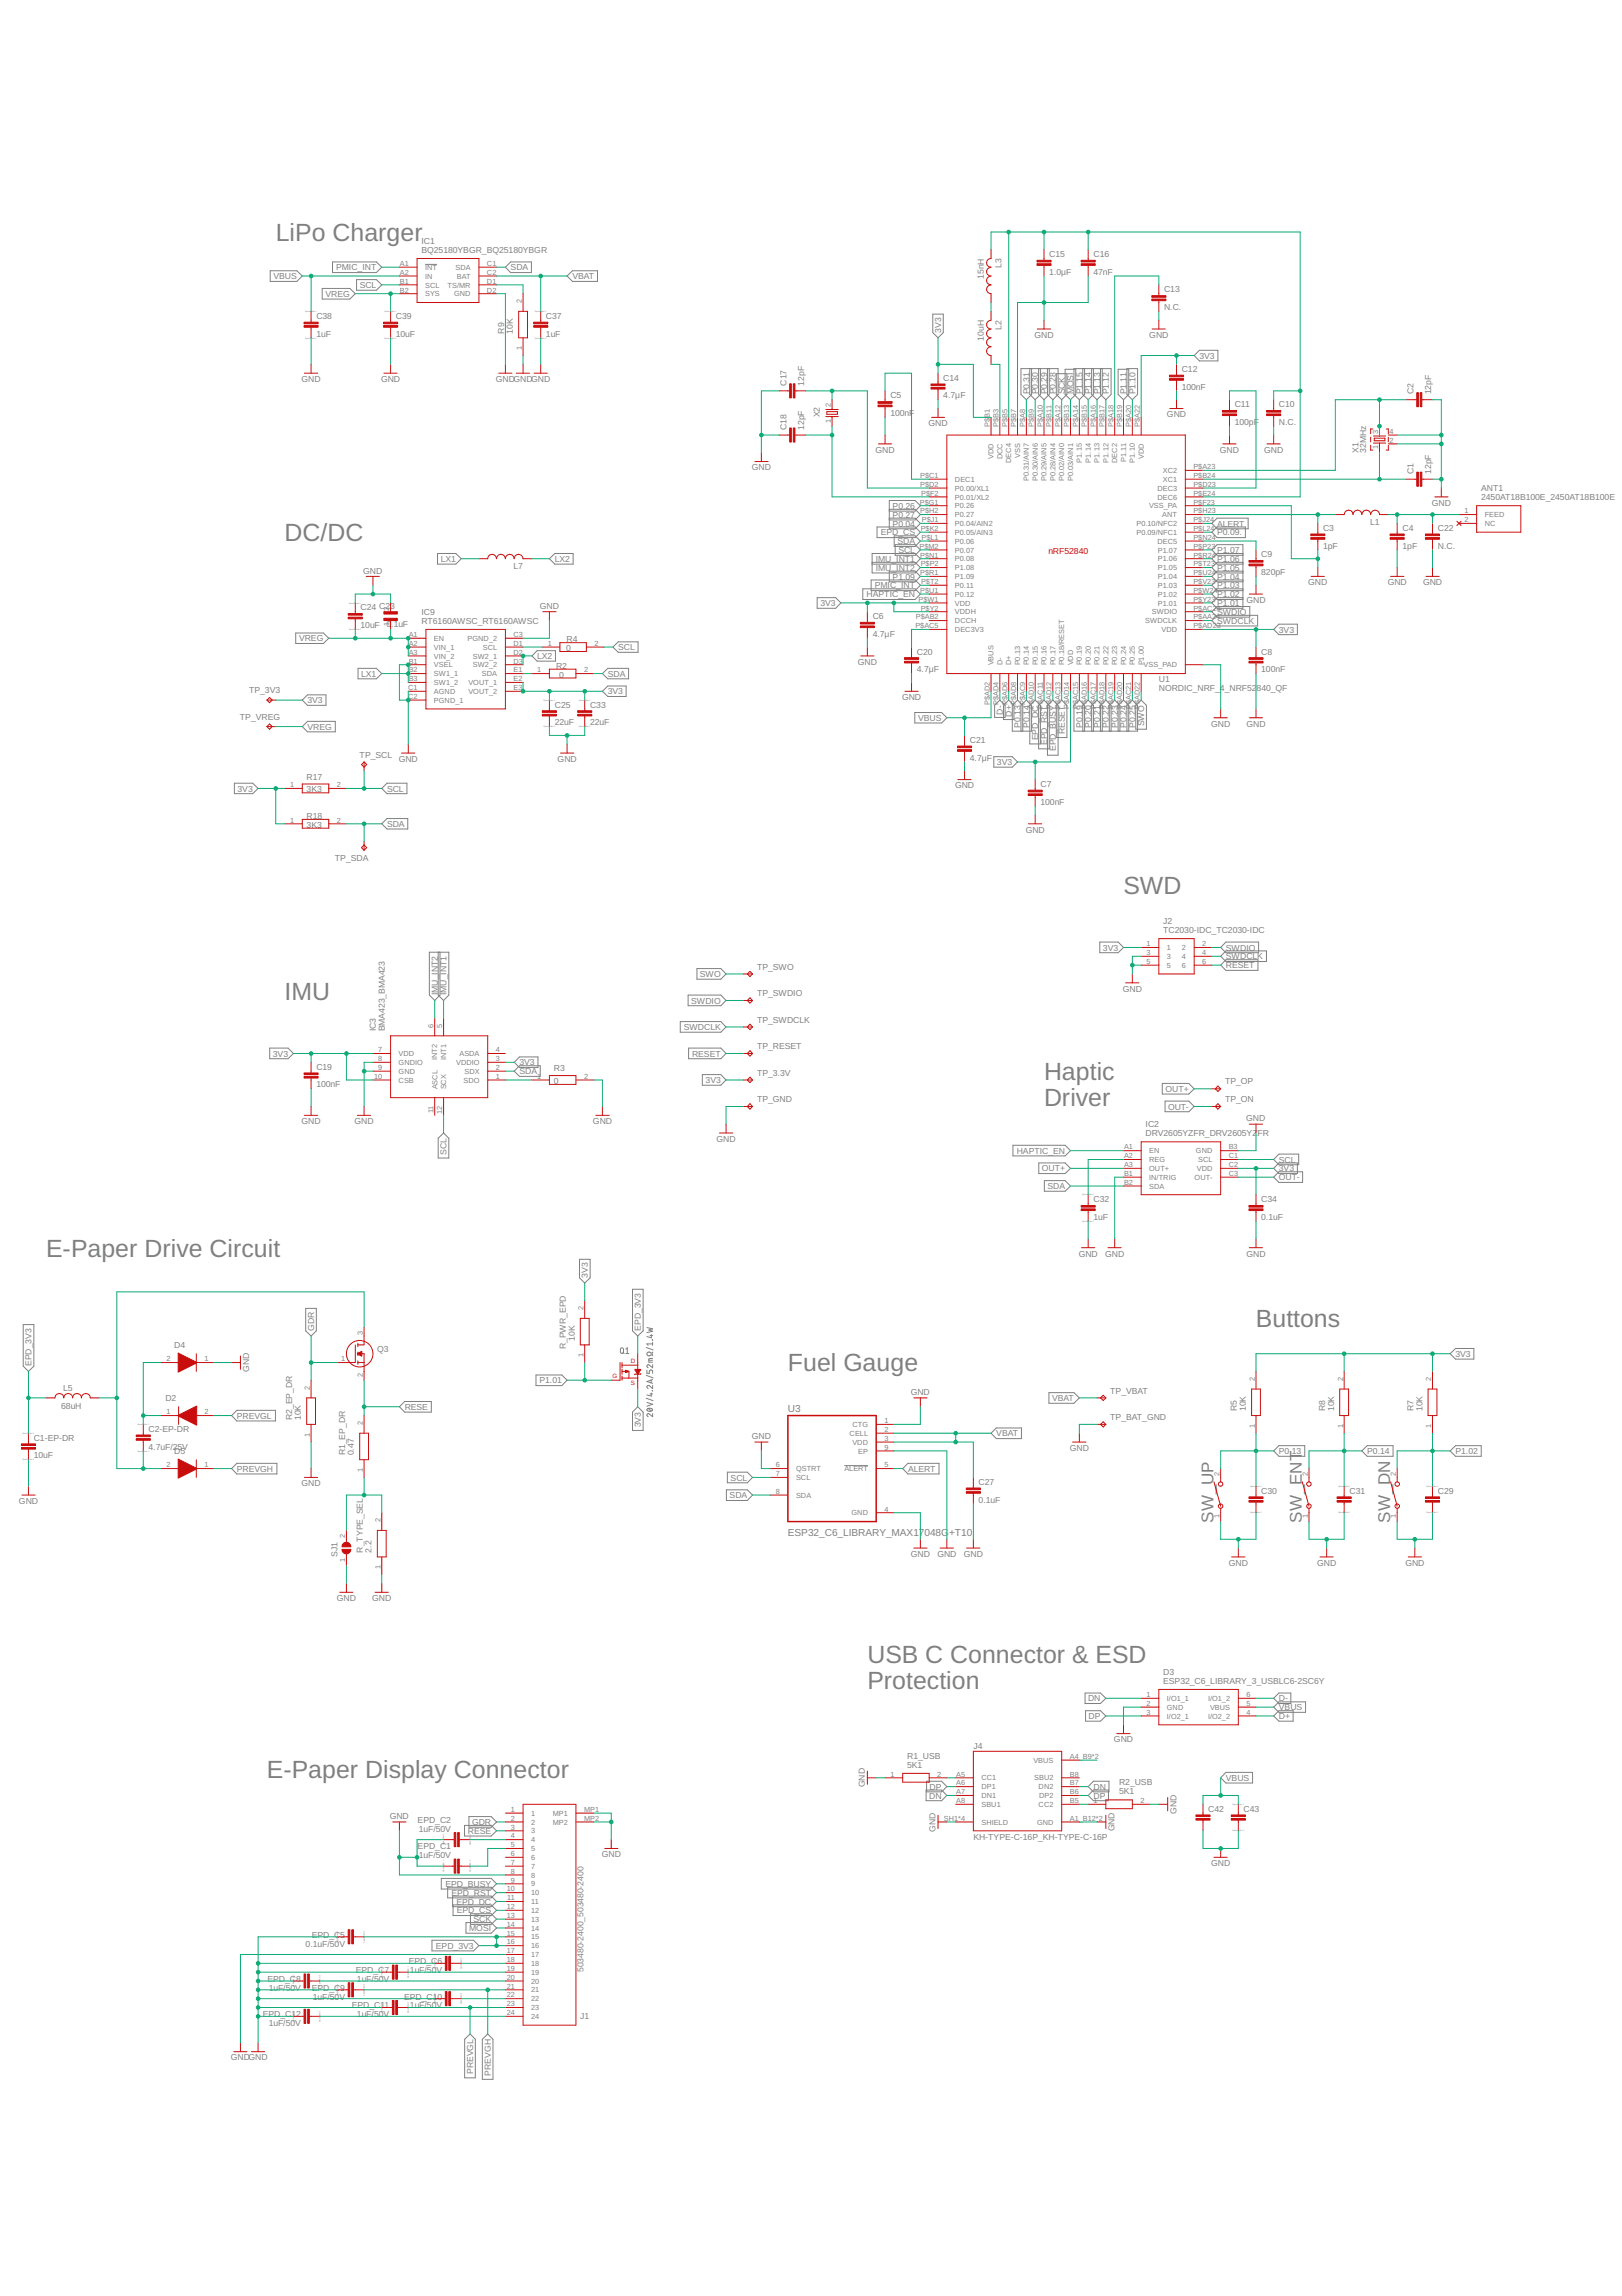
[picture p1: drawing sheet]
<svg xmlns="http://www.w3.org/2000/svg" width="210mm" height="297mm" viewBox="0 0 210 297" stroke-linecap="round" stroke-linejoin="round" font-family="sans-serif">
<defs><g id="words">
<g font-size="3.2" fill="#808080">
<text x="35.7" y="31.1">LiPo Charger</text>
<text x="36.8" y="70">DC/DC</text>
<text x="145.4" y="115.7">SWD</text>
<text x="36.8" y="129.4">IMU</text>
<text x="135.1" y="139.7">Haptic</text>
<text x="135.1" y="143.1">Driver</text>
<text x="6" y="162.6">E-Paper Drive Circuit</text>
<text x="162.5" y="171.7">Buttons</text>
<text x="102" y="177.4">Fuel Gauge</text>
<text x="112.2" y="215.1">USB C Connector &amp; ESD</text>
<text x="112.2" y="218.6">Protection</text>
<text x="34.5" y="230">E-Paper Display Connector</text>
</g>
<g font-size="2.2" fill="#808080">
<text x="157" y="197" transform="rotate(-90 157 197)">SW_UP</text>
<text x="168.5" y="197" transform="rotate(-90 168.5 197)">SW_ENT</text>
<text x="179.9" y="197" transform="rotate(-90 179.9 197)">SW_DN</text>
</g>
<g font-size="1.3" fill="#808080">
<text x="102" y="182.7">U3</text>
<text x="102" y="198.7">ESP32_C6_LIBRARY_MAX17048G</text>
<text x="122.8" y="198.7">+T10</text>
</g>
<g font-size="1.1" fill="#808080">
<text x="43.5" y="35">PMIC_INT</text>
<text x="54.5" y="32.7">BQ25180YBGR_BQ25180YBGR</text>
<text x="54.5" y="31.5">IC1</text>
<text x="66.1" y="35">SDA</text>
<text x="129.6" y="34.7" transform="rotate(-90 129.6 34.7)">L3</text>
<text x="135.8" y="35.5">1.0μF</text>
<text x="135.8" y="33.3">C15</text>
<text x="141.5" y="35.5">47nF</text>
<text x="141.5" y="33.3">C16</text>
<text x="35.4" y="36.1">VBUS</text>
<text x="40.9" y="41.3">C38</text>
<text x="42.1" y="38.4">VREG</text>
<text x="46.6" y="37.3">SCL</text>
<text x="51.2" y="41.3">C39</text>
<text x="70.7" y="41.3">C37</text>
<text x="74.1" y="36.1">VBAT</text>
<text x="127.3" y="36.1" transform="rotate(-90 127.3 36.1)">15nH</text>
<text x="150.6" y="40.1">N.C.</text>
<text x="150.6" y="37.8">C13</text>
<text x="40.9" y="43.5">1uF</text>
<text x="51.2" y="43.5">10uF</text>
<text x="65.2" y="43.1" transform="rotate(-90 65.2 43.1)">R9</text>
<text x="66.4" y="43.1" transform="rotate(-90 66.4 43.1)">10K</text>
<text x="70.7" y="43.5">1uF</text>
<text x="121.8" y="43" transform="rotate(-90 121.8 43)">3V3</text>
<text x="127.3" y="44.1" transform="rotate(-90 127.3 44.1)">10uH</text>
<text x="129.6" y="42.7" transform="rotate(-90 129.6 42.7)">L2</text>
<text x="133.9" y="43.7">GND</text>
<text x="148.7" y="43.7">GND</text>
<text x="155.2" y="46.4">3V3</text>
<text x="39" y="49.4">GND</text>
<text x="49.3" y="49.4">GND</text>
<text x="64.2" y="49.4">GNDGNDGND</text>
<text x="101.8" y="49.9" transform="rotate(-90 101.8 49.9)">C17</text>
<text x="104.1" y="49.9" transform="rotate(-90 104.1 49.9)">12pF</text>
<text x="115.2" y="53.8">100nF</text>
<text x="115.2" y="51.5">C5</text>
<text x="122.1" y="51.5">4.7μF</text>
<text x="122.1" y="49.3">C14</text>
<text x="133.2" y="51" transform="rotate(-90 133.2 51)">P0.31</text>
<text x="134.4" y="51" transform="rotate(-90 134.4 51)">P0.30</text>
<text x="135.5" y="51" transform="rotate(-90 135.5 51)">P0.29</text>
<text x="136.6" y="51" transform="rotate(-90 136.6 51)">P0.28</text>
<text x="137.8" y="51" transform="rotate(-90 137.8 51)">SCK</text>
<text x="138.9" y="51" transform="rotate(-90 138.9 51)">MOSI</text>
<text x="140.1" y="51" transform="rotate(-90 140.1 51)">P1.15</text>
<text x="141.2" y="51" transform="rotate(-90 141.2 51)">P1.14</text>
<text x="142.4" y="51" transform="rotate(-90 142.4 51)">P1.13</text>
<text x="143.5" y="51" transform="rotate(-90 143.5 51)">P1.12</text>
<text x="145.8" y="51" transform="rotate(-90 145.8 51)">P1.11</text>
<text x="146.9" y="51" transform="rotate(-90 146.9 51)">P1.10</text>
<text x="152.9" y="50.4">100nF</text>
<text x="152.9" y="48.1">C12</text>
<text x="159.8" y="52.7">C11</text>
<text x="165.5" y="52.7">C10</text>
<text x="182.9" y="51" transform="rotate(-90 182.9 51)">C2</text>
<text x="185.2" y="51" transform="rotate(-90 185.2 51)">12pF</text>
<text x="101.8" y="55.6" transform="rotate(-90 101.8 55.6)">C18</text>
<text x="104.1" y="55.6" transform="rotate(-90 104.1 55.6)">12pF</text>
<text x="106.1" y="54" transform="rotate(-90 106.1 54)">X2</text>
<text x="113.3" y="58.6">GND</text>
<text x="120.2" y="55.1">GND</text>
<text x="151" y="54">GND</text>
<text x="157.9" y="58.6">GND</text>
<text x="159.8" y="55">100pF</text>
<text x="163.6" y="58.6">GND</text>
<text x="165.5" y="55">N.C.</text>
<text x="175.8" y="58.6" transform="rotate(-90 175.8 58.6)">X1</text>
<text x="176.8" y="58.6" transform="rotate(-90 176.8 58.6)">32MHz</text>
<text x="97.3" y="60.9">GND</text>
<text x="115.5" y="65.8">P0.26</text>
<text x="182.9" y="61.3" transform="rotate(-90 182.9 61.3)">C1</text>
<text x="185.2" y="61.3" transform="rotate(-90 185.2 61.3)">12pF</text>
<text x="185.3" y="65.4">GND</text>
<text x="191.7" y="64.7">2450AT18B100E_2450AT18B100E</text>
<text x="191.7" y="63.5">ANT1</text>
<text x="114" y="69.3">EPD_CS</text>
<text x="115.5" y="67">P0.27</text>
<text x="115.5" y="68.1">P0.04</text>
<text x="116.1" y="70.4">SDA</text>
<text x="116.3" y="71.5">SCL</text>
<text x="157.5" y="68.1">ALERT</text>
<text x="157.5" y="69.3">P0.09.</text>
<text x="157.5" y="71.5">P1.07</text>
<text x="171.2" y="71">1pF</text>
<text x="171.2" y="68.7">C3</text>
<text x="177.3" y="67.9">L1</text>
<text x="181.5" y="71">1pF</text>
<text x="181.5" y="68.7">C4</text>
<text x="186.1" y="71">N.C.</text>
<text x="186.1" y="68.7">C22</text>
<text x="47" y="74.2">GND</text>
<text x="57" y="72.7">LX1</text>
<text x="66.5" y="73.7">L7</text>
<text x="71.8" y="72.7">LX2</text>
<text x="112.2" y="77.3">HAPTIC_EN</text>
<text x="113.2" y="76.1">PMIC_INT</text>
<text x="113.3" y="72.7">IMU_INT1</text>
<text x="113.3" y="73.8">IMU_INT2</text>
<text x="115.5" y="75">P1.09</text>
<text x="157.5" y="72.7">P1.06</text>
<text x="157.5" y="73.8">P1.05</text>
<text x="157.5" y="75">P1.04</text>
<text x="157.5" y="76.1">P1.03</text>
<text x="157.5" y="77.3">P1.02</text>
<text x="163.2" y="74.4">820pF</text>
<text x="163.2" y="72.1">C9</text>
<text x="169.3" y="75.7">GND</text>
<text x="179.6" y="75.7">GND</text>
<text x="184.2" y="75.7">GND</text>
<text x="38.7" y="83">VREG</text>
<text x="46.7" y="81.3">10uF</text>
<text x="46.7" y="79">C24 C23</text>
<text x="50" y="81.1">0.1uF</text>
<text x="54.5" y="80.7">RT6160AWSC_RT6160AWSC</text>
<text x="54.5" y="79.5">IC9</text>
<text x="69.9" y="78.8">GND</text>
<text x="73.3" y="83.1">R4</text>
<text x="106.2" y="78.4">3V3</text>
<text x="112.9" y="82.4">4.7μF</text>
<text x="112.9" y="80.1">C6</text>
<text x="157.5" y="78.4">P1.01</text>
<text x="157.5" y="79.5">SWDIO</text>
<text x="157.5" y="80.7">SWDCLK</text>
<text x="161.3" y="78">GND</text>
<text x="165.5" y="81.8">3V3</text>
<text x="32.2" y="89.7">TP_3V3</text>
<text x="46.7" y="87.5">LX1</text>
<text x="69.5" y="85.3">LX2</text>
<text x="72" y="86.5">R2</text>
<text x="72.4" y="87.7">0</text>
<text x="73.3" y="84.2">0</text>
<text x="78.7" y="89.8">3V3</text>
<text x="78.7" y="87.5">SDA</text>
<text x="80" y="84.1">SCL</text>
<text x="111" y="86">GND</text>
<text x="118.6" y="87">4.7μF</text>
<text x="118.6" y="84.7">C20</text>
<text x="150" y="89.4">NORDIC_NRF_4_NRF52</text>
<text x="150" y="88.3">U1</text>
<text x="162.6" y="89.4">840_QF</text>
<text x="163.2" y="87">100nF</text>
<text x="163.2" y="84.7">C8</text>
<text x="31" y="93.1">TP_VREG</text>
<text x="39.8" y="91">3V3</text>
<text x="39.8" y="94.4">VREG</text>
<text x="71.8" y="93.8">22uF</text>
<text x="71.8" y="91.5">C25</text>
<text x="76.4" y="93.8">22uF</text>
<text x="76.4" y="91.5">C33</text>
<text x="116.7" y="90.6">GND</text>
<text x="118.8" y="93.3">VBUS</text>
<text x="129.8" y="92.4" transform="rotate(-90 129.8 92.4)">D-</text>
<text x="130.9" y="92.7" transform="rotate(-90 130.9 92.7)">D+</text>
<text x="132.1" y="94.2" transform="rotate(-90 132.1 94.2)">P0.13</text>
<text x="133.2" y="94.2" transform="rotate(-90 133.2 94.2)">P0.14</text>
<text x="134.4" y="95.8" transform="rotate(-90 134.4 95.8)">EPD_DC</text>
<text x="137.8" y="95" transform="rotate(-90 137.8 95)">RESET</text>
<text x="140.1" y="94.2" transform="rotate(-90 140.1 94.2)">P0.19</text>
<text x="141.2" y="94.2" transform="rotate(-90 141.2 94.2)">P0.20</text>
<text x="142.4" y="94.2" transform="rotate(-90 142.4 94.2)">P0.21</text>
<text x="143.5" y="94.2" transform="rotate(-90 143.5 94.2)">P0.22</text>
<text x="144.7" y="94.2" transform="rotate(-90 144.7 94.2)">P0.23</text>
<text x="145.8" y="94.2" transform="rotate(-90 145.8 94.2)">P0.24</text>
<text x="146.9" y="94.2" transform="rotate(-90 146.9 94.2)">P0.25</text>
<text x="148.1" y="94" transform="rotate(-90 148.1 94)">SWO</text>
<text x="156.7" y="94">GND</text>
<text x="161.3" y="94">GND</text>
<text x="39.7" y="100.9">R17</text>
<text x="46.5" y="98">TP_SCL</text>
<text x="51.6" y="98.6">GND</text>
<text x="72.2" y="98.6">GND</text>
<text x="125.5" y="98.4">4.7μF</text>
<text x="125.5" y="96.1">C21</text>
<text x="129" y="99">3V3</text>
<text x="134.6" y="101.8">C7</text>
<text x="135.5" y="96.4" transform="rotate(-90 135.5 96.4)">EPD_RST</text>
<text x="136.7" y="97.2" transform="rotate(-90 136.7 97.2)">EPD_BUSY</text>
<text x="30.7" y="102.4">3V3</text>
<text x="39.7" y="102.5">3K3</text>
<text x="39.7" y="107.1">3K3</text>
<text x="39.7" y="105.9">R18</text>
<text x="50.1" y="107">SDA</text>
<text x="50.1" y="102.4">SCL</text>
<text x="123.6" y="102">GND</text>
<text x="132.7" y="107.7">GND</text>
<text x="134.6" y="104.1">100nF</text>
<text x="43.3" y="111.4">TP_SDA</text>
<text x="150.5" y="119.5">J2</text>
<text x="98" y="125.4">TP_SWO</text>
<text x="142.7" y="123">3V3</text>
<text x="150.5" y="120.7">TC2030-IDC_TC2030-IDC</text>
<text x="158.6" y="123">SWDIO</text>
<text x="158.6" y="124.1">SWDCLK</text>
<text x="158.6" y="125.3">RESET</text>
<text x="56.7" y="128.7" transform="rotate(-90 56.7 128.7)">IMU_INT2</text>
<text x="57.8" y="128.7" transform="rotate(-90 57.8 128.7)">IMU_INT1</text>
<text x="89.4" y="129.8">SWDIO</text>
<text x="90.6" y="126.4">SWO</text>
<text x="98" y="128.9">TP_SWDIO</text>
<text x="145.3" y="128.3">GND</text>
<text x="35.3" y="136.7">3V3</text>
<text x="48.7" y="133.4" transform="rotate(-90 48.7 133.4)">IC3</text>
<text x="49.8" y="133.4" transform="rotate(-90 49.8 133.4)">BMA423_BMA423</text>
<text x="67.2" y="137.8">3V3</text>
<text x="88.5" y="133.3">SWDCLK</text>
<text x="89.6" y="136.7">RESET</text>
<text x="98" y="132.3">TP_SWDCLK</text>
<text x="98" y="135.7">TP_RESET</text>
<text x="40.9" y="140.7">100nF</text>
<text x="40.9" y="138.4">C19</text>
<text x="67.2" y="139">SDA</text>
<text x="71.7" y="140.2">0</text>
<text x="71.7" y="138.6">R3</text>
<text x="91.3" y="140.1">3V3</text>
<text x="98" y="139.1">TP_3.3V</text>
<text x="98" y="142.6">TP_GND</text>
<text x="150.8" y="141.3">OUT+</text>
<text x="151.2" y="143.5">OUT-</text>
<text x="158.5" y="140.3">TP_OP</text>
<text x="158.5" y="142.6">TP_ON</text>
<text x="39" y="145.4">GND</text>
<text x="45.9" y="145.4">GND</text>
<text x="57.8" y="149.4" transform="rotate(-90 57.8 149.4)">SCL</text>
<text x="76.7" y="145.4">GND</text>
<text x="92.7" y="147.7">GND</text>
<text x="131.6" y="149.3">HAPTIC_EN</text>
<text x="148.2" y="147">DRV2605YZFR_DRV2605YZ</text>
<text x="148.2" y="145.8">IC2</text>
<text x="161.3" y="145.1">GND</text>
<text x="162.7" y="147">FR</text>
<text x="134.8" y="151.5">OUT+</text>
<text x="135.6" y="153.8">SDA</text>
<text x="141.5" y="155.5">C32</text>
<text x="163.2" y="155.5">C34</text>
<text x="165.5" y="151.5">3V3</text>
<text x="165.5" y="150.4">SCL</text>
<text x="165.5" y="152.7">OUT-</text>
<text x="141.5" y="157.8">1uF</text>
<text x="163.2" y="157.8">0.1uF</text>
<text x="76.1" y="165.3" transform="rotate(-90 76.1 165.3)">3V3</text>
<text x="139.6" y="162.6">GND</text>
<text x="143" y="162.6">GND</text>
<text x="161.3" y="162.6">GND</text>
<text x="40.7" y="172.2" transform="rotate(-90 40.7 172.2)">GDR</text>
<text x="74.4" y="173.4" transform="rotate(-90 74.4 173.4)">10K</text>
<text x="82.9" y="172.2" transform="rotate(-90 82.9 172.2)">EPD_3V3</text>
<text x="4.1" y="176.7" transform="rotate(-90 4.1 176.7)">EPD_3V3</text>
<text x="8.2" y="179.9">L5</text>
<text x="22.5" y="174.4">D4</text>
<text x="32.3" y="177.5" transform="rotate(-90 32.3 177.5)">GND</text>
<text x="48.8" y="175">Q3</text>
<text x="69.8" y="179">P1.01</text>
<text x="73.2" y="174.6" transform="rotate(-90 73.2 174.6)">R_PWR_EPD</text>
<text x="188.4" y="175.5">3V3</text>
<text x="7.9" y="182.2">68uH</text>
<text x="19.2" y="185.3">C2-EP-DR</text>
<text x="21.4" y="181.3">D2</text>
<text x="30.7" y="183.5">PREVGL</text>
<text x="37.8" y="183.7" transform="rotate(-90 37.8 183.7)">R2_EP_DR</text>
<text x="38.9" y="183.7" transform="rotate(-90 38.9 183.7)">10K</text>
<text x="52.4" y="182.4">RESE</text>
<text x="82.9" y="184.7" transform="rotate(-90 82.9 184.7)">3V3</text>
<text x="117.9" y="180.5">GND</text>
<text x="128.9" y="185.8">VBAT</text>
<text x="136.2" y="181.3">VBAT</text>
<text x="143.7" y="180.3">TP_VBAT</text>
<text x="143.7" y="183.7">TP_BAT_GND</text>
<text x="160.1" y="182.6" transform="rotate(-90 160.1 182.6)">R5</text>
<text x="161.2" y="182.6" transform="rotate(-90 161.2 182.6)">10K</text>
<text x="171.5" y="182.6" transform="rotate(-90 171.5 182.6)">R8</text>
<text x="172.6" y="182.6" transform="rotate(-90 172.6 182.6)">10K</text>
<text x="182.9" y="182.6" transform="rotate(-90 182.9 182.6)">R7</text>
<text x="184.1" y="182.6" transform="rotate(-90 184.1 182.6)">10K</text>
<text x="4.4" y="188.7">10uF</text>
<text x="4.4" y="186.4">C1-EP-DR</text>
<text x="19.2" y="187.5">4.7uF/25V</text>
<text x="22.5" y="188.1">D5</text>
<text x="30.7" y="190.4">PREVGH</text>
<text x="44.7" y="188.3" transform="rotate(-90 44.7 188.3)">R1_EP_DR</text>
<text x="45.8" y="188.3" transform="rotate(-90 45.8 188.3)">0.47</text>
<text x="94.5" y="191.5">SCL</text>
<text x="97.3" y="186.2">GND</text>
<text x="117.5" y="190.4">ALERT</text>
<text x="138.4" y="187.7">GND</text>
<text x="165.5" y="188.1">P0.13</text>
<text x="176.9" y="188.1">P0.14</text>
<text x="188.4" y="188.1">P1.02</text>
<text x="2.5" y="194.6">GND</text>
<text x="39" y="192.3">GND</text>
<text x="94.4" y="193.8">SDA</text>
<text x="126.6" y="194.4">0.1uF</text>
<text x="126.6" y="192.1">C27</text>
<text x="163.2" y="193.3">C30</text>
<text x="174.6" y="193.3">C31</text>
<text x="186.1" y="193.3">C29</text>
<text x="43.7" y="201.4" transform="rotate(-90 43.7 201.4)">SJ1</text>
<text x="46.9" y="200.9" transform="rotate(-90 46.9 200.9)">R_TYPE_SEL</text>
<text x="48.1" y="200.9" transform="rotate(-90 48.1 200.9)">2.2</text>
<text x="117.9" y="201.4">GND</text>
<text x="121.3" y="201.4">GND</text>
<text x="124.7" y="201.4">GND</text>
<text x="159" y="202.6">GND</text>
<text x="170.4" y="202.6">GND</text>
<text x="181.9" y="202.6">GND</text>
<text x="43.6" y="207.1">GND</text>
<text x="48.2" y="207.1">GND</text>
<text x="140.8" y="220.1">DN</text>
<text x="150.5" y="217.8">ESP32_C6_LIBRARY_3_USBLC6-2SC6Y</text>
<text x="150.5" y="216.7">D3</text>
<text x="165.5" y="221.3">VBUS</text>
<text x="165.5" y="220.1">D-</text>
<text x="117.4" y="227.5">R1_USB</text>
<text x="126" y="226.2">J4</text>
<text x="140.9" y="222.4">DP</text>
<text x="144.2" y="225.4">GND</text>
<text x="165.5" y="222.4">D+</text>
<text x="111.9" y="231.2" transform="rotate(-90 111.9 231.2)">GND</text>
<text x="117.4" y="228.7">5K1</text>
<text x="120.2" y="232.7">DN</text>
<text x="120.3" y="231.5">DP</text>
<text x="141.5" y="231.5">DN</text>
<text x="141.5" y="232.7">DP</text>
<text x="144.8" y="232.1">5K1</text>
<text x="144.8" y="231">R2_USB</text>
<text x="158.6" y="230.4">VBUS</text>
<text x="50.4" y="235.4">GND</text>
<text x="54" y="239.3">EPD_C1</text>
<text x="54" y="235.8">EPD_C2</text>
<text x="54.2" y="237">1uF/50V</text>
<text x="60.5" y="237.3">RESE</text>
<text x="61.1" y="236.1">GDR</text>
<text x="121.1" y="237" transform="rotate(-90 121.1 237)">GND</text>
<text x="126" y="238">KH-TYPE-C-16P_KH-TYPE-C-16P</text>
<text x="144.2" y="236.9" transform="rotate(-90 144.2 236.9)">GND</text>
<text x="152.2" y="234.7" transform="rotate(-90 152.2 234.7)">GND</text>
<text x="156.4" y="234.4">C42</text>
<text x="160.9" y="234.4">C43</text>
<text x="54.2" y="240.4">1uF/50V</text>
<text x="57.6" y="244.1">EPD_BUSY</text>
<text x="58.4" y="245.3">EPD_RST</text>
<text x="77.9" y="240.3">GND</text>
<text x="156.7" y="241.4">GND</text>
<text x="39.6" y="251.8">0.1uF/50V</text>
<text x="40.3" y="250.7">EPD_C5</text>
<text x="59.1" y="246.4">EPD_DC</text>
<text x="59.1" y="247.5">EPD_CS</text>
<text x="60.7" y="249.8">MOSI</text>
<text x="61.3" y="248.7">SCK</text>
<text x="34.6" y="256.4">EPD_C8</text>
<text x="34.8" y="257.5">1uF/50V</text>
<text x="40.3" y="257.5">EPD_C9</text>
<text x="46.1" y="255.3">EPD_C7</text>
<text x="46.2" y="256.4">1uF/50V</text>
<text x="52.9" y="254.1">EPD_C6</text>
<text x="53.1" y="255.3">1uF/50V</text>
<text x="56.4" y="252.1">EPD_3V3</text>
<text x="75.5" y="255.1" transform="rotate(-90 75.5 255.1)">503480-2400_503480-2400</text>
<text x="34" y="261">EPD_C12</text>
<text x="34.8" y="262.1">1uF/50V</text>
<text x="40.5" y="258.7">1uF/50V</text>
<text x="45.5" y="259.8">EPD_C11</text>
<text x="46.2" y="261">1uF/50V</text>
<text x="52.3" y="258.7">EPD_C10</text>
<text x="53.1" y="259.8">1uF/50V</text>
<text x="75.1" y="261.3">J1</text>
<text x="29.9" y="266.6">GNDGND</text>
<text x="61.2" y="268.3" transform="rotate(-90 61.2 268.3)">PREVGL</text>
<text x="63.5" y="268.5" transform="rotate(-90 63.5 268.5)">PREVGH</text>
</g>
<text font-size="1.1" fill="#c90d0c" x="135.7" y="71.7">nRF52840</text>
<g font-size="1" fill="#808080">
<text x="51.8" y="34.4">A1</text>
<text x="51.8" y="35.6">A2</text>
<text x="55" y="34.9">INT</text>
<text x="58.9" y="34.9">SDA</text>
<text x="63" y="34.4">C1</text>
<text x="63" y="35.6">C2</text>
<text x="51.8" y="36.7">B1</text>
<text x="51.8" y="37.8">B2</text>
<text x="55" y="36.1">IN</text>
<text x="55" y="37.2">SCL</text>
<text x="55" y="38.3">SYS</text>
<text x="57.9" y="37.2">TS/MR</text>
<text x="58.8" y="38.3">GND</text>
<text x="59.1" y="36.1">BAT</text>
<text x="63" y="36.7">D1</text>
<text x="63" y="37.8">D2</text>
<text x="67.5" y="39.2" transform="rotate(-90 67.5 39.2)">2</text>
<text x="67.5" y="45.3" transform="rotate(-90 67.5 45.3)">1</text>
<text x="107.5" y="52.7" transform="rotate(-90 107.5 52.7)">2</text>
<text x="107.5" y="54.7" transform="rotate(-90 107.5 54.7)">1</text>
<text x="128.1" y="55.2" transform="rotate(-90 128.1 55.2)">P$B1</text>
<text x="128.6" y="59.4" transform="rotate(-90 128.6 59.4)">VDD</text>
<text x="129.2" y="55.2" transform="rotate(-90 129.2 55.2)">P$B3</text>
<text x="129.7" y="59.4" transform="rotate(-90 129.7 59.4)">DCC</text>
<text x="130.4" y="55.2" transform="rotate(-90 130.4 55.2)">P$B5</text>
<text x="130.9" y="59.9" transform="rotate(-90 130.9 59.9)">DEC4</text>
<text x="131.5" y="55.2" transform="rotate(-90 131.5 55.2)">P$B7</text>
<text x="132" y="59.2" transform="rotate(-90 132 59.2)">VSS</text>
<text x="132.7" y="55.2" transform="rotate(-90 132.7 55.2)">P$A8</text>
<text x="133.8" y="55.2" transform="rotate(-90 133.8 55.2)">P$B9</text>
<text x="134.9" y="55.2" transform="rotate(-90 134.9 55.2)">P$A10</text>
<text x="136.1" y="55.2" transform="rotate(-90 136.1 55.2)">P$B11</text>
<text x="137.2" y="55.2" transform="rotate(-90 137.2 55.2)">P$A12</text>
<text x="138.4" y="55.2" transform="rotate(-90 138.4 55.2)">P$B13</text>
<text x="139.5" y="55.2" transform="rotate(-90 139.5 55.2)">P$A14</text>
<text x="140" y="59.8" transform="rotate(-90 140 59.8)">P1.15</text>
<text x="140.7" y="55.2" transform="rotate(-90 140.7 55.2)">P$B15</text>
<text x="141.2" y="59.8" transform="rotate(-90 141.2 59.8)">P1.14</text>
<text x="141.8" y="55.2" transform="rotate(-90 141.8 55.2)">P$A16</text>
<text x="142.3" y="59.8" transform="rotate(-90 142.3 59.8)">P1.13</text>
<text x="142.9" y="55.2" transform="rotate(-90 142.9 55.2)">P$B17</text>
<text x="143.4" y="59.8" transform="rotate(-90 143.4 59.8)">P1.12</text>
<text x="144.1" y="55.2" transform="rotate(-90 144.1 55.2)">P$A18</text>
<text x="144.6" y="59.9" transform="rotate(-90 144.6 59.9)">DEC2</text>
<text x="145.2" y="55.2" transform="rotate(-90 145.2 55.2)">P$B19</text>
<text x="145.7" y="59.8" transform="rotate(-90 145.7 59.8)">P1.11</text>
<text x="146.4" y="55.2" transform="rotate(-90 146.4 55.2)">P$A20</text>
<text x="146.9" y="59.8" transform="rotate(-90 146.9 59.8)">P1.10</text>
<text x="147.5" y="55.2" transform="rotate(-90 147.5 55.2)">P$A22</text>
<text x="148" y="59.4" transform="rotate(-90 148 59.4)">VDD</text>
<text x="178.4" y="58.1" transform="rotate(-90 178.4 58.1)">1</text>
<text x="178.4" y="56.1" transform="rotate(-90 178.4 56.1)">3</text>
<text x="179.8" y="56.1">4</text>
<text x="179.8" y="57.3">2</text>
<text x="119" y="65.3">P$G1</text>
<text x="119.1" y="61.8">P$C1</text>
<text x="119.1" y="63">P$D2</text>
<text x="119.2" y="64.1">P$F2</text>
<text x="123.6" y="62.3">DEC1</text>
<text x="123.6" y="63.5">P0.00/XL1</text>
<text x="123.6" y="64.6">P0.01/XL2</text>
<text x="123.6" y="65.8">P0.26</text>
<text x="133.2" y="62.2" transform="rotate(-90 133.2 62.2)">P0.31/AIN7</text>
<text x="134.3" y="62.2" transform="rotate(-90 134.3 62.2)">P0.30/AIN6</text>
<text x="135.4" y="62.2" transform="rotate(-90 135.4 62.2)">P0.29/AIN5</text>
<text x="136.6" y="62.2" transform="rotate(-90 136.6 62.2)">P0.28/AIN4</text>
<text x="137.7" y="62.2" transform="rotate(-90 137.7 62.2)">P0.02/AIN0</text>
<text x="138.9" y="62.2" transform="rotate(-90 138.9 62.2)">P0.03/AIN1</text>
<text x="148.7" y="65.8">VSS_PA</text>
<text x="149.8" y="64.6">DEC6</text>
<text x="149.8" y="63.5">DEC3</text>
<text x="150.5" y="62.3">XC1</text>
<text x="150.5" y="61.2">XC2</text>
<text x="154.4" y="65.3">P$F23</text>
<text x="154.4" y="64.1">P$E24</text>
<text x="154.4" y="63">P$D23</text>
<text x="154.4" y="61.8">P$B24</text>
<text x="154.4" y="60.7">P$A23</text>
<text x="119" y="71">P$M2</text>
<text x="119.1" y="66.4">P$H2</text>
<text x="119.2" y="68.7">P$K2</text>
<text x="119.3" y="69.8">P$L1</text>
<text x="119.3" y="67.6">P$J1</text>
<text x="123.6" y="66.9">P0.27</text>
<text x="123.6" y="68.1">P0.04/AIN2</text>
<text x="123.6" y="69.2">P0.05/AIN3</text>
<text x="123.6" y="70.3">P0.06</text>
<text x="123.6" y="71.5">P0.07</text>
<text x="147.1" y="69.2">P0.09/NFC1</text>
<text x="147.1" y="68.1">P0.10/NFC2</text>
<text x="149.8" y="70.3">DEC5</text>
<text x="149.8" y="71.5">P1.07</text>
<text x="150.4" y="66.9">ANT</text>
<text x="154.4" y="66.4">P$H23</text>
<text x="154.4" y="71">P$P23</text>
<text x="154.4" y="69.8">P$N24</text>
<text x="154.4" y="68.7">P$L24</text>
<text x="154.4" y="67.6">P$J24</text>
<text x="189.5" y="66.4">1</text>
<text x="189.5" y="67.6">2</text>
<text x="192.2" y="66.9">FEED</text>
<text x="192.2" y="68.1">NC</text>
<text x="118.9" y="77.8">P$W1</text>
<text x="119.1" y="72.1">P$N1</text>
<text x="119.1" y="74.4">P$R1</text>
<text x="119.1" y="76.7">P$U1</text>
<text x="119.2" y="73.3">P$P2</text>
<text x="119.2" y="75.6">P$T2</text>
<text x="123.6" y="72.6">P0.08</text>
<text x="123.6" y="73.8">P1.08</text>
<text x="123.6" y="74.9">P1.09</text>
<text x="123.6" y="76.1">P0.11</text>
<text x="123.6" y="77.2">P0.12</text>
<text x="149.8" y="77.2">P1.02</text>
<text x="149.8" y="76.1">P1.03</text>
<text x="149.8" y="74.9">P1.04</text>
<text x="149.8" y="73.8">P1.05</text>
<text x="149.8" y="72.6">P1.06</text>
<text x="154.4" y="77.8">P$Y23</text>
<text x="154.4" y="76.7">P$W24</text>
<text x="154.4" y="75.6">P$V23</text>
<text x="154.4" y="74.4">P$U24</text>
<text x="154.4" y="73.3">P$T23</text>
<text x="154.4" y="72.1">P$R24</text>
<text x="50.4" y="81" transform="rotate(-90 50.4 81)">1</text>
<text x="50.4" y="79" transform="rotate(-90 50.4 79)">2</text>
<text x="52.9" y="82.4">A1</text>
<text x="52.9" y="83.6">A2</text>
<text x="56.2" y="82.9">EN</text>
<text x="60.5" y="82.9">PGND_2</text>
<text x="66.4" y="82.4">C3</text>
<text x="66.4" y="83.6">D1</text>
<text x="70.9" y="83.6">1</text>
<text x="76.9" y="83.6">2</text>
<text x="118.5" y="81.3">P$AC5</text>
<text x="118.5" y="80.1">P$AB2</text>
<text x="119.2" y="79">P$Y2</text>
<text x="123.6" y="78.3">VDD</text>
<text x="123.6" y="79.5">VDDH</text>
<text x="123.6" y="80.6">DCCH</text>
<text x="123.6" y="81.8">DEC3V3</text>
<text x="148.2" y="80.6">SWDCLK</text>
<text x="149.1" y="79.5">SWDIO</text>
<text x="149.8" y="78.3">P1.01</text>
<text x="150.3" y="81.8">VDD</text>
<text x="154.4" y="80.1">P$AA24</text>
<text x="154.4" y="79">P$AC24</text>
<text x="154.4" y="81.3">P$AD23</text>
<text x="52.8" y="89.3">C1</text>
<text x="52.9" y="84.7">A3</text>
<text x="52.9" y="85.8">B1</text>
<text x="52.9" y="87">B2</text>
<text x="52.9" y="88.1">B3</text>
<text x="56.2" y="84.1">VIN_1</text>
<text x="56.2" y="85.2">VIN_2</text>
<text x="56.2" y="86.3">VSEL</text>
<text x="56.2" y="87.5">SW1_1</text>
<text x="56.2" y="88.6">SW1_2</text>
<text x="56.2" y="89.8">AGND</text>
<text x="60.6" y="88.6">VOUT_1</text>
<text x="60.6" y="89.8">VOUT_2</text>
<text x="61.2" y="85.2">SW2_1</text>
<text x="61.2" y="86.3">SW2_2</text>
<text x="62.4" y="87.5">SDA</text>
<text x="62.5" y="84.1">SCL</text>
<text x="66.4" y="84.7">D2</text>
<text x="66.4" y="85.8">D3</text>
<text x="66.4" y="87">E1</text>
<text x="66.4" y="88.1">E2</text>
<text x="66.4" y="89.3">E3</text>
<text x="69.5" y="87">1</text>
<text x="75.6" y="87">2</text>
<text x="128.6" y="86.1" transform="rotate(-90 128.6 86.1)">VBUS</text>
<text x="129.7" y="86.1" transform="rotate(-90 129.7 86.1)">D-</text>
<text x="130.9" y="86.1" transform="rotate(-90 130.9 86.1)">D+</text>
<text x="132" y="86.1" transform="rotate(-90 132 86.1)">P0.13</text>
<text x="133.2" y="86.1" transform="rotate(-90 133.2 86.1)">P0.14</text>
<text x="134.3" y="86.1" transform="rotate(-90 134.3 86.1)">P0.15</text>
<text x="135.4" y="86.1" transform="rotate(-90 135.4 86.1)">P0.16</text>
<text x="136.6" y="86.1" transform="rotate(-90 136.6 86.1)">P0.17</text>
<text x="137.7" y="86.1" transform="rotate(-90 137.7 86.1)">P0.18/RESET</text>
<text x="138.9" y="86.1" transform="rotate(-90 138.9 86.1)">VDD</text>
<text x="140" y="86.1" transform="rotate(-90 140 86.1)">P0.19</text>
<text x="141.2" y="86.1" transform="rotate(-90 141.2 86.1)">P0.20</text>
<text x="142.3" y="86.1" transform="rotate(-90 142.3 86.1)">P0.21</text>
<text x="143.4" y="86.1" transform="rotate(-90 143.4 86.1)">P0.22</text>
<text x="144.6" y="86.1" transform="rotate(-90 144.6 86.1)">P0.23</text>
<text x="145.7" y="86.1" transform="rotate(-90 145.7 86.1)">P0.24</text>
<text x="146.9" y="86.1" transform="rotate(-90 146.9 86.1)">P0.25</text>
<text x="148" y="86.3">VSS_PAD</text>
<text x="148" y="86.1" transform="rotate(-90 148 86.1)">P1.00</text>
<text x="52.8" y="90.4">C2</text>
<text x="56.2" y="90.9">PGND_1</text>
<text x="128.1" y="91.2" transform="rotate(-90 128.1 91.2)">P$AD2</text>
<text x="129.2" y="91.2" transform="rotate(-90 129.2 91.2)">P$AD4</text>
<text x="130.4" y="91.2" transform="rotate(-90 130.4 91.2)">P$AD6</text>
<text x="131.5" y="91.2" transform="rotate(-90 131.5 91.2)">P$AD8</text>
<text x="132.7" y="91.2" transform="rotate(-90 132.7 91.2)">P$AC9</text>
<text x="133.8" y="91.8" transform="rotate(-90 133.8 91.8)">P$AD10</text>
<text x="134.9" y="91.7" transform="rotate(-90 134.9 91.7)">P$AC11</text>
<text x="136.1" y="91.8" transform="rotate(-90 136.1 91.8)">P$AD12</text>
<text x="137.2" y="91.8" transform="rotate(-90 137.2 91.8)">P$AC13</text>
<text x="138.4" y="91.8" transform="rotate(-90 138.4 91.8)">P$AD14</text>
<text x="139.5" y="91.8" transform="rotate(-90 139.5 91.8)">P$AC15</text>
<text x="140.7" y="91.8" transform="rotate(-90 140.7 91.8)">P$AD16</text>
<text x="141.8" y="91.8" transform="rotate(-90 141.8 91.8)">P$AC17</text>
<text x="142.9" y="91.8" transform="rotate(-90 142.9 91.8)">P$AD18</text>
<text x="144.1" y="91.8" transform="rotate(-90 144.1 91.8)">P$AC19</text>
<text x="145.2" y="91.8" transform="rotate(-90 145.2 91.8)">P$AD20</text>
<text x="146.4" y="91.8" transform="rotate(-90 146.4 91.8)">P$AC21</text>
<text x="147.5" y="91.8" transform="rotate(-90 147.5 91.8)">P$AD22</text>
<text x="37.5" y="101.8">1</text>
<text x="43.6" y="101.8">2</text>
<text x="37.5" y="106.4">1</text>
<text x="43.6" y="106.4">2</text>
<text x="148.4" y="122.4">1</text>
<text x="148.4" y="123.6">3</text>
<text x="148.4" y="124.7">5</text>
<text x="151" y="122.9">1</text>
<text x="151" y="124.1">3</text>
<text x="151" y="125.2">5</text>
<text x="153" y="122.9">2</text>
<text x="153" y="124">4</text>
<text x="153" y="125.2">6</text>
<text x="155.6" y="122.4">2</text>
<text x="155.6" y="123.6">4</text>
<text x="155.6" y="124.7">6</text>
<text x="49" y="136.1">7</text>
<text x="49" y="137.3">8</text>
<text x="51.6" y="136.6">VDD</text>
<text x="51.6" y="137.8">GNDIO</text>
<text x="56.1" y="132.9" transform="rotate(-90 56.1 132.9)">6</text>
<text x="56.6" y="137.1" transform="rotate(-90 56.6 137.1)">INT2</text>
<text x="57.2" y="132.9" transform="rotate(-90 57.2 132.9)">5</text>
<text x="57.7" y="137.1" transform="rotate(-90 57.7 137.1)">INT1</text>
<text x="59" y="137.8">VDDIO</text>
<text x="59.5" y="136.6">ASDA</text>
<text x="64.2" y="137.3">3</text>
<text x="64.2" y="136.1">4</text>
<text x="48.4" y="139.6">10</text>
<text x="49" y="138.4">9</text>
<text x="51.6" y="138.9">GND</text>
<text x="51.6" y="140.1">CSB</text>
<text x="56.6" y="140.9" transform="rotate(-90 56.6 140.9)">ASCL</text>
<text x="57.7" y="140.9" transform="rotate(-90 57.7 140.9)">SCX</text>
<text x="60" y="140">SDO</text>
<text x="60.1" y="138.9">SDX</text>
<text x="64.2" y="139.6">1</text>
<text x="64.2" y="138.4">2</text>
<text x="69.5" y="139.6">1</text>
<text x="75.6" y="139.6">2</text>
<text x="56.1" y="144" transform="rotate(-90 56.1 144)">11</text>
<text x="57.2" y="144.1" transform="rotate(-90 57.2 144.1)">12</text>
<text x="145.5" y="148.7">A1</text>
<text x="145.5" y="149.8">A2</text>
<text x="148.7" y="149.2">EN</text>
<text x="154.8" y="149.2">GND</text>
<text x="159" y="148.7">B3</text>
<text x="159" y="149.8">C1</text>
<text x="145.5" y="151">A3</text>
<text x="145.5" y="152.1">B1</text>
<text x="145.5" y="153.3">B2</text>
<text x="148.7" y="150.3">REG</text>
<text x="148.7" y="151.5">OUT+</text>
<text x="148.7" y="152.6">IN/TRIG</text>
<text x="148.7" y="153.8">SDA</text>
<text x="154.6" y="152.6">OUT-</text>
<text x="154.9" y="151.5">VDD</text>
<text x="155" y="150.3">SCL</text>
<text x="159" y="151">C2</text>
<text x="159" y="152.1">C3</text>
<text x="47" y="172.7" transform="rotate(-90 47 172.7)">3</text>
<text x="75.5" y="169.5" transform="rotate(-90 75.5 169.5)">2</text>
<text x="21.5" y="176.1">2</text>
<text x="26.4" y="176.1">1</text>
<text x="40.1" y="179.8" transform="rotate(-90 40.1 179.8)">2</text>
<text x="44.1" y="176.1">1</text>
<text x="47" y="178.1" transform="rotate(-90 47 178.1)">2</text>
<text x="75.5" y="175.6" transform="rotate(-90 75.5 175.6)">1</text>
<text x="162.4" y="178.7" transform="rotate(-90 162.4 178.7)">2</text>
<text x="173.8" y="178.7" transform="rotate(-90 173.8 178.7)">2</text>
<text x="185.2" y="178.7" transform="rotate(-90 185.2 178.7)">2</text>
<text x="21.5" y="183">1</text>
<text x="26.4" y="183">2</text>
<text x="40.1" y="185.9" transform="rotate(-90 40.1 185.9)">1</text>
<text x="47" y="184.4" transform="rotate(-90 47 184.4)">2</text>
<text x="109.9" y="185.8">CELL</text>
<text x="110.3" y="184.6">CTG</text>
<text x="114.4" y="184.1">1</text>
<text x="114.4" y="185.3">2</text>
<text x="162.4" y="184.7" transform="rotate(-90 162.4 184.7)">1</text>
<text x="173.8" y="184.7" transform="rotate(-90 173.8 184.7)">1</text>
<text x="185.2" y="184.7" transform="rotate(-90 185.2 184.7)">1</text>
<text x="21.5" y="189.8">2</text>
<text x="26.4" y="189.8">1</text>
<text x="47" y="190.4" transform="rotate(-90 47 190.4)">1</text>
<text x="100.4" y="189.8">6</text>
<text x="100.4" y="191">7</text>
<text x="103" y="190.3">QSTRT</text>
<text x="103" y="191.5">SCL</text>
<text x="109.3" y="190.3">ALERT</text>
<text x="110.3" y="186.9">VDD</text>
<text x="111.1" y="188">EP</text>
<text x="114.4" y="186.4">3</text>
<text x="114.4" y="187.6">9</text>
<text x="114.4" y="189.8">5</text>
<text x="157.8" y="191" transform="rotate(-90 157.8 191)">2</text>
<text x="169.2" y="191" transform="rotate(-90 169.2 191)">2</text>
<text x="180.7" y="191" transform="rotate(-90 180.7 191)">2</text>
<text x="49.2" y="196.9" transform="rotate(-90 49.2 196.9)">2</text>
<text x="100.4" y="193.3">8</text>
<text x="103" y="193.8">SDA</text>
<text x="110.2" y="196">GND</text>
<text x="114.4" y="195.6">4</text>
<text x="157.8" y="196.4" transform="rotate(-90 157.8 196.4)">1</text>
<text x="169.2" y="196.4" transform="rotate(-90 169.2 196.4)">1</text>
<text x="180.7" y="196.4" transform="rotate(-90 180.7 196.4)">1</text>
<text x="44.7" y="202.1" transform="rotate(-90 44.7 202.1)">1</text>
<text x="44.7" y="199" transform="rotate(-90 44.7 199)">2</text>
<text x="49.2" y="203" transform="rotate(-90 49.2 203)">1</text>
<text x="148.4" y="219.5">1</text>
<text x="148.4" y="220.7">2</text>
<text x="148.4" y="221.8">3</text>
<text x="151" y="220.1">I/O1_1</text>
<text x="151" y="221.2">GND</text>
<text x="156.3" y="220">I/O1_2</text>
<text x="156.6" y="221.2">VBUS</text>
<text x="161.3" y="219.5">6</text>
<text x="161.3" y="220.7">5</text>
<text x="161.3" y="221.8">4</text>
<text x="138.4" y="227.5">A4_B9*2</text>
<text x="151" y="222.3">I/O2_1</text>
<text x="156.3" y="222.3">I/O2_2</text>
<text x="115.2" y="229.8">1</text>
<text x="121.3" y="229.8">2</text>
<text x="123.7" y="231">A6</text>
<text x="123.7" y="229.8">A5</text>
<text x="123.7" y="233.3">A8</text>
<text x="123.7" y="232.1">A7</text>
<text x="127" y="231.5">DP1</text>
<text x="127" y="230.3">CC1</text>
<text x="127" y="233.8">SBU1</text>
<text x="127" y="232.6">DN1</text>
<text x="133.7" y="228">VBUS</text>
<text x="133.8" y="230.3">SBU2</text>
<text x="134.4" y="233.8">CC2</text>
<text x="134.4" y="231.5">DN2</text>
<text x="134.5" y="232.6">DP2</text>
<text x="138.4" y="232.1">B6</text>
<text x="138.4" y="233.3">B5</text>
<text x="138.4" y="229.8">B8</text>
<text x="138.4" y="231">B7</text>
<text x="141.5" y="233.3">1</text>
<text x="147.6" y="233.3">2</text>
<text x="66.1" y="234.4">1</text>
<text x="66.1" y="235.5">2</text>
<text x="66.1" y="236.7">3</text>
<text x="66.1" y="237.8">4</text>
<text x="66.1" y="239">5</text>
<text x="68.7" y="234.9">1</text>
<text x="68.7" y="236.1">2</text>
<text x="68.7" y="237.2">3</text>
<text x="68.7" y="238.3">4</text>
<text x="68.7" y="239.5">5</text>
<text x="71.5" y="234.9">MP1</text>
<text x="71.5" y="236">MP2</text>
<text x="75.6" y="234.4">MP1</text>
<text x="75.6" y="235.5">MP2</text>
<text x="122.1" y="235.5">SH1*4</text>
<text x="127" y="236.1">SHIELD</text>
<text x="134.2" y="236">GND</text>
<text x="138.4" y="235.5">A1_B12*2</text>
<text x="65.6" y="244.7">10</text>
<text x="65.6" y="245.8">11</text>
<text x="66.1" y="240.1">6</text>
<text x="66.1" y="241.3">7</text>
<text x="66.1" y="242.4">8</text>
<text x="66.1" y="243.5">9</text>
<text x="68.7" y="240.6">6</text>
<text x="68.7" y="241.8">7</text>
<text x="68.7" y="242.9">8</text>
<text x="68.7" y="244.1">9</text>
<text x="68.7" y="245.2">10</text>
<text x="65.6" y="247">12</text>
<text x="65.6" y="248.1">13</text>
<text x="65.6" y="249.3">14</text>
<text x="65.6" y="250.4">15</text>
<text x="65.6" y="251.5">16</text>
<text x="68.7" y="246.3">11</text>
<text x="68.7" y="247.5">12</text>
<text x="68.7" y="248.6">13</text>
<text x="68.7" y="249.8">14</text>
<text x="68.7" y="250.9">15</text>
<text x="65.6" y="252.7">17</text>
<text x="65.6" y="253.8">18</text>
<text x="65.6" y="255">19</text>
<text x="65.6" y="256.1">20</text>
<text x="65.6" y="257.3">21</text>
<text x="68.7" y="252.1">16</text>
<text x="68.7" y="253.2">17</text>
<text x="68.7" y="254.3">18</text>
<text x="68.7" y="255.5">19</text>
<text x="68.7" y="256.6">20</text>
<text x="68.7" y="257.8">21</text>
<text x="65.6" y="258.4">22</text>
<text x="65.6" y="259.5">23</text>
<text x="65.6" y="260.7">24</text>
<text x="68.7" y="258.9">22</text>
<text x="68.7" y="260">23</text>
<text x="68.7" y="261.2">24</text>
</g>
<g font-size=".8" fill="#c90d0c">
<text x="79.3" y="178.2">G</text>
<text x="81.6" y="176.3">D</text>
<text x="81.6" y="179.1">S</text>
</g>
<g font-size=".3" fill="#808080">
<text x="39.5" y="40.4">SpiceOrder 1</text>
<text x="49.8" y="40.4">SpiceOrder 1</text>
<text x="69.2" y="40.4">SpiceOrder 1</text>
<text x="39.5" y="43.8">SpiceOrder 2</text>
<text x="49.8" y="43.8">SpiceOrder 2</text>
<text x="69.2" y="43.8">SpiceOrder 2</text>
<text x="45.2" y="78.1">SpiceOrder 1</text>
<text x="45.2" y="81.5">SpiceOrder 2</text>
<text x="70.3" y="90.7">SpiceOrder 1</text>
<text x="70.3" y="94.1">SpiceOrder 2</text>
<text x="74.9" y="90.7">SpiceOrder 1</text>
<text x="74.9" y="94.1">SpiceOrder 2</text>
<text x="140.1" y="154.7">SpiceOrder 1</text>
<text x="140.1" y="158.1">SpiceOrder 2</text>
<text x="2.9" y="185.5">SpiceOrder 1</text>
<text x="17.8" y="184.4">SpiceOrder 1</text>
<text x="2.9" y="188.9">SpiceOrder 2</text>
<text x="17.8" y="187.8">SpiceOrder 2</text>
<text x="161.8" y="192.4">SpiceOrder 1</text>
<text x="161.8" y="195.8">SpiceOrder 2</text>
<text x="173.2" y="192.4">SpiceOrder 1</text>
<text x="173.2" y="195.8">SpiceOrder 2</text>
<text x="184.6" y="192.4">SpiceOrder 1</text>
<text x="184.6" y="195.8">SpiceOrder 2</text>
<text x="159.5" y="233.5">SpiceOrder 1</text>
<text x="57.5" y="238.8" transform="rotate(-90 57.5 238.8)">SpiceOrder 1</text>
<text x="60.9" y="238.8" transform="rotate(-90 60.9 238.8)">SpiceOrde</text>
<text x="60.9" y="237.5" transform="rotate(-90 60.9 237.5)">r 2</text>
<text x="159.5" y="236.9">SpiceOrder 2</text>
<text x="57.5" y="242.2" transform="rotate(-90 57.5 242.2)">SpiceOrder 1</text>
<text x="60.9" y="242.2" transform="rotate(-90 60.9 242.2)">SpiceOrder 2</text>
<text x="43.8" y="251.3" transform="rotate(-90 43.8 251.3)">SpiceOrder 1</text>
<text x="47.2" y="251.3" transform="rotate(-90 47.2 251.3)">SpiceOrder 2</text>
<text x="38.1" y="257" transform="rotate(-90 38.1 257)">SpiceOrder 1</text>
<text x="41.5" y="257" transform="rotate(-90 41.5 257)">SpiceOrder 2</text>
<text x="49.5" y="255.9" transform="rotate(-90 49.5 255.9)">SpiceOrder 1</text>
<text x="52.9" y="255.9" transform="rotate(-90 52.9 255.9)">SpiceOrder 2</text>
<text x="56.3" y="254.8" transform="rotate(-90 56.3 254.8)">SpiceOrder 1</text>
<text x="59.8" y="254.8" transform="rotate(-90 59.8 254.8)">SpiceOrder 2</text>
<text x="38.1" y="261.6" transform="rotate(-90 38.1 261.6)">SpiceOrder 1</text>
<text x="41.5" y="261.6" transform="rotate(-90 41.5 261.6)">SpiceOrder 2</text>
<text x="43.8" y="258.2" transform="rotate(-90 43.8 258.2)">SpiceOrder 1</text>
<text x="47.2" y="258.2" transform="rotate(-90 47.2 258.2)">SpiceOrder 2</text>
<text x="49.5" y="260.5" transform="rotate(-90 49.5 260.5)">SpiceOrder 1</text>
<text x="52.9" y="260.5" transform="rotate(-90 52.9 260.5)">SpiceOrder 2</text>
<text x="56.3" y="259.3" transform="rotate(-90 56.3 259.3)">SpiceOrder 1</text>
<text x="59.8" y="259.3" transform="rotate(-90 59.8 259.3)">SpiceOrder 2</text>
</g>
</g></defs>
<g fill="none" stroke="#808080" stroke-width=".13">
<path d="M35 35h3.4l.7 .7-.7 .7h-3.4zM41.7 37.3h3.6l.7 .7-.7 .7h-3.6zM43 33.9h5.7l.7 .7-.7 .7h-5.7zM46.1 36.2h2.6l.7 .7-.7 .6h-2.6zM55 34.2h1.6M66.1 33.9h2.7v1.4h-2.7l-.7-.7zM73.4 35.7l.7-.7h3.2v1.4h-3.2zM120.7 40.6h1.4v2.4l-.7 .7-.7-.7zM133.3 47.7v3.3l.7 .7 .6-.7v-3.3M133.5 47.7v3.3l-.7 .7-.7-.7v-3.3h4.8v3.3l-.7 .7-.6-.7v-3.3M134.4 47.7v3.3l.7 .7 .7-.7v-3.3M136.7 48.3h1.4v2.7l-.7 .7-.7-.7z"/>
<path d="M137.8 47.8h1.4v3.2l-.7 .7-.7-.7zM140.1 47.7v3.3l.7 .7 .7-.7v-3.3M140.4 47.7v3.3l-.7 .7-.7-.7v-3.3h4.8v3.3l-.7 .7-.7-.7v-3.3M141.3 47.7v3.3l.7 .7 .6-.7v-3.3M144.7 47.8h1.4v3.2l-.7 .7-.7-.7zM145.8 47.7h1.4v3.3l-.7 .7-.7-.7zM155.2 45.3h2.4v1.4h-2.4l-.7-.7zM56.6 71.6h2.4l.7 .7-.7 .7h-2.4zM71.1 72.3l.7-.7h2.4v1.4h-2.4zM105.7 77.3h2.4l.7 .7-.7 .7h-2.4zM111.7 76.2h6.7l.7 .7-.7 .7h-6.7zM112.7 75h5.7l.7 .7-.7 .7h-5.7z"/>
<path d="M112.9 72.7h5.5l.7 .7-.7 .7h-5.5v-2.5h5.5l.7 .7-.7 .7h-5.5M113.5 68.2h4.9l.7 .7-.7 .7h-4.9zM115.1 66.1h3.3l.7-.7-.7-.7h-3.3v3.7h3.3l.7-.7-.7-.7h-3.3M115.1 73.9h3.3l.7 .7-.7 .7h-3.3zM115.1 65.9h3.3l.7 .7-.7 .7h-3.3M115.7 69.3h2.7l.7 .7-.7 .7h-2.7zM115.8 70.5h2.6l.7 .6-.7 .7h-2.6zM156.8 67.7l.7-.7h4v1.4h-4zM156.8 68.9l.7-.7h3.7v1.4h-3.7zM156.8 79.1l.7-.6h4.2v1.3h-4.2zM160.8 71.8h-3.3l-.7-.7 .7-.6h3.3v8.2h-3.3l-.7-.7 .7-.7h3.3M160.8 72.7h-3.3l-.7 .7 .7 .7h3.3"/>
<path d="M160.8 71.6h-3.3l-.7 .7 .7 .7h3.3M160.8 73.9h-3.3l-.7 .7 .7 .7h3.3M160.8 75h-3.3l-.7 .7 .7 .7h3.3M160.8 76.2h-3.3l-.7 .7 .7 .7h3.3M38.3 81.9h3.5l.7 .7-.7 .6h-3.5zM39.1 94l.7-.7h3.6v1.4h-3.6zM39.8 89.9h2.4v1.3h-2.4l-.7-.6zM46.3 86.5h2.4l.7 .6-.7 .7h-2.4zM68.8 84.9l.7-.7h2.4v1.3h-2.4zM78 89.4l.7-.6h2.3v1.3h-2.3zM78 87.1l.7-.6h2.6v1.3h-2.6zM79.3 83.7l.7-.7h2.6v1.4h-2.6z"/>
<path d="M118.4 92.2h3.5l.6 .7-.6 .6h-3.5zM128.6 97.9h2.4l.7 .7-.7 .7h-2.4zM129.4 90.6l.7 .6v1.6h-1.4v-1.6zM130.5 90.6l.7 .6v1.9h-1.3v-1.9zM132.1 94.6v-3.4l.7-.6 .7 .6v3.4h-2.5v-3.4l.7-.6 .7 .6v3.4M133.3 91.2l.7-.6 .6 .6v5h-1.3zM134.4 91.2l.7-.6 .7 .6v5.7h-1.4zM135.6 91.2l.6-.6 .7 .6v6.5h-1.3zM136.7 91.2l.7-.6 .7 .6v4.2h-1.4zM140.1 94.6v-3.4l.7-.6 .7 .6v3.4M140.4 94.6v-3.4l-.7-.6-.7 .6v3.4h8.2v-3.4l-.7-.6-.7 .6v3.4M141.3 94.6v-3.4l.7-.6 .6 .6v3.4"/>
<path d="M142.4 94.6v-3.4l.7-.6 .7 .6v3.4M143.6 94.6v-3.4l.7-.6 .6 .6v3.4M144.7 94.6v-3.4l.7-.6 .7 .6v3.4M147 91.2l.7-.6 .7 .6v3.1h-1.4zM156.8 80.3l.7-.7h5.3v1.4h-5.3zM165.5 80.8h2.4v1.3h-2.4l-.7-.7zM30.3 101.3h2.4l.7 .7-.7 .7h-2.4zM49.4 102l.7-.7h2.6v1.4h-2.6zM49.4 106.6l.7-.7h2.7v1.4h-2.7zM34.9 135.6h2.4l.7 .7-.7 .7h-2.4zM56.7 123.2v5.5l.7 .7 .7-.7v-5.5h-2.5v5.5l.7 .7 .6-.7v-5.5M67.2 136.7h2.4v1.4h-2.4l-.7-.7z"/>
<path d="M67.2 137.9h2.7v1.4h-2.7l-.7-.7zM88 132.2h5.3l.7 .7-.7 .6h-5.3zM89 128.7h4.3l.7 .7-.7 .7h-4.3zM89.1 135.6h4.2l.7 .7-.7 .7h-4.2zM90.2 125.3h3.1l.7 .7-.7 .7h-3.1zM90.9 139h2.4l.7 .7-.7 .7h-2.4zM142.3 121.9h2.4l.7 .7-.7 .7h-2.4zM158.6 121.9h4.3v1.4h-4.3l-.6-.7zM158.6 123h5.3v1.4h-5.3l-.6-.7zM158.6 124.2h4.2v1.3h-4.2l-.6-.6zM56.7 147.3l.7-.7 .7 .7v2.5h-1.4zM131.1 148.2h6.7l.7 .7-.7 .6h-6.7z"/>
<path d="M134.4 150.5h3.4l.7 .7-.7 .6h-3.4zM135.1 152.7h2.7l.7 .7-.7 .7h-2.7zM150.4 140.2h3.4l.7 .7-.7 .6h-3.4zM150.8 142.5h3l.7 .7-.7 .6h-3zM165.5 150.5h2.4v1.3h-2.4l-.7-.6zM165.5 149.3h2.6v1.4h-2.6l-.7-.7zM165.5 151.6h3.1v1.4h-3.1l-.7-.7zM3 171.4h1.4v5.3l-.7 .7-.7-.7zM39.6 169.3h1.3v2.9l-.6 .6-.7-.6zM69.4 177.9h3.3l.7 .7-.7 .7h-3.3zM75 162.9h1.4v2.4l-.7 .7-.7-.7zM80.3 174.5a.2 .2 0 0 1 .2-.1 .2 .2 0 0 1 .2 .2v.4a.2 .2 0 0 1-.3 .1 .2 .2 0 0 1-.1-.2z"/>
<path d="M80.6 174.9l.2 .2M81 174.5l.2-.1v.7M81 175.1h.4M81.9 166.8h1.3v5.4l-.7 .6-.6-.6zM83.6 177.9l.9 .4M83.6 174.3l.9 .3M83.7 177.2v.5h.3l.1-.4 .1-.1 .2 .1 .1 .4M83.7 171.7l.8 .2-.5 .2 .5 .1-.8 .2M84 176h.5M84.1 172.8h.4M84.3 178.5v.4M84.3 172.7v.4l-.6-.2"/>
<path d="M84.5 173.3h.1M84.5 179.9h.1M84.5 179.2v.4l-.5-.3a.2 .2 0 0 0-.3 .1 .2 .2 0 0 0 .2 .2M84.5 176.6v.4l-.5-.4a.19 .19 0 0 0-.3 .1 .19 .19 0 0 0 .2 .3M84.5 175.7l-.5 .1v.4h.5M84.5 174.9v.1h-.3a.28 .28 0 0 0-.4-.1 .28 .28 0 0 0 0 .5 .28 .28 0 0 0 .4-.1h.3v.1M84.5 173.7v.4M84.5 178.5l-.8 .2 .8 .3M84.5 173.9h-.8l.2 .2M187.7 175.1l.7-.6h2.3v1.3h-2.3zM30 183.1l.6-.6h5v1.3h-5zM30.6 189.3h5.2v1.4h-5.2l-.6-.7z"/>
<path d="M51.7 182l.7-.7h3.4v1.4h-3.4zM82.5 182l.7 .7v2.4h-1.3v-2.4zM83.6 180.9l.9 .3M83.7 181.4l.8 .3-.8 .2M83.7 182.3a.38 .38 0 0 1 .4-.1 .38 .38 0 0 1 .3 .3 .38 .38 0 0 1-.4 .1 .38 .38 0 0 1-.3-.3zM83.9 182.2l.4 .3M84.1 180.3h.4M84.3 180.2v.4l-.6-.1M84.5 182.9v.4l-.5-.4a.19 .19 0 0 0-.3 .1 .19 .19 0 0 0 .2 .3M94 192.7h2.7l.7 .7-.7 .7h-2.7zM94.1 190.5h2.6l.7 .6-.7 .7h-2.6zM109.3 189.6h3"/>
<path d="M116.8 190l.7-.7h4v1.4h-4zM128.9 184.7h3.3v1.4h-3.3l-.7-.7zM135.7 180.2h3.3l.7 .6-.7 .7h-3.3zM165.5 187h3.3v1.4h-3.3l-.7-.7zM176.2 187.7l.7-.7h3.4v1.4h-3.4zM187.7 187.7l.7-.7h3.3v1.4h-3.3zM140.4 219h2l.7 .7-.7 .7h-2zM164.8 219.7l.7-.7h1.5v1.4h-1.5zM60.1 236.2h3.5l.7 .7-.7 .6h-3.5zM60.7 235h2.9l.7 .7-.7 .7h-2.9zM119.8 231.6h2.1l.6 .7-.6 .7h-2.1zM119.9 230.4h2l.6 .7-.6 .7h-2z"/>
<path d="M140.5 221.3h1.9l.7 .7-.7 .7h-1.9zM141.5 231.6h1.9v1.4h-1.9l-.7-.7zM141.5 230.4h2v1.4h-2l-.7-.7zM158.6 229.3h3.5v1.4h-3.5l-.6-.7zM164.8 220.9l.7-.7h3.5v1.3h-3.5zM164.8 222l.7-.7h1.8v1.4h-1.8zM55.9 251h5.4l.7 .7-.7 .7h-5.4zM57.1 243h6.5l.7 .7-.7 .7h-6.5zM57.9 244.2h5.7l.7 .7-.7 .6h-5.7zM58.6 245.3h5l.7 .7-.7 .7h-5zM58.6 246.4h5l.7 .7-.7 .7h-5zM60.3 248.7h3.3l.7 .7-.7 .7h-3.3z"/>
<path d="M60.9 247.6h2.7l.7 .7-.7 .7h-2.7zM60.1 263.8l.7-.7 .7 .7v5h-1.4zM62.4 263.8l.7-.7 .7 .7v5.2h-1.4z"/>
</g>
<g fill="none" stroke="#c90d0c" stroke-width=".13">
<path d="M51.7 34.6h2.3M51.7 35.7h2.3M51.7 36.9h2.3M51.7 38h2.3M54 33.4h8v5.7h-8zM62 34.6h2.3M62 35.7h2.3M62 36.9h2.3M62 38h2.3M67.7 38v2.3M128.2 32.3v1.1a.56 .56 0 0 0-.5 .6 .56 .56 0 0 0 .5 .6 .57 .57 0 0 0-.5 .5 .57 .57 0 0 0 .5 .6 .57 .57 0 0 0-.5 .6 .57 .57 0 0 0 .5 .6 .57 .57 0 0 0-.5 .5 .57 .57 0 0 0 .5 .6v1.1M135.1 32.3v1.4"/>
<path d="M135.1 34.4v1.3M140.8 32.3v1.4M140.8 34.4v1.3M150 36.9v1.3M150 38.9v1.4M39.4 48.3h1.7M40.3 40.3v1.4M40.3 42.4v1.3M40.3 47.1v1.2M49.7 48.3h1.7M50.5 40.3v1.4M50.5 42.4v1.3"/>
<path d="M50.5 47.1v1.2M64.5 48.3h1.8M65.4 47.1v1.2M66.8 48.3h1.7M67.1 40.3h1.2v3.4h-1.2zM67.7 43.7v2.3M67.7 47.1v1.2M69.1 48.3h1.7M70 40.3v1.4M70 42.4v1.3M70 47.1v1.2M97.7 59.7h1.7"/>
<path d="M98.5 58.6v1.1M100.8 56.3h1.4M100.8 50.6h1.4M102.9 56.3h1.3M102.9 50.6h1.3M106.9 53h1.6M106.9 53.9h1.6M107 53.3h1.4v.3h-1.4zM107.7 51.7v1.3M107.7 53.9v1.2M113.7 57.4h1.7M114.5 50.6v1.3"/>
<path d="M114.5 52.6v1.4M114.5 56.3v1.1M120.5 54h1.7M121.4 48.3v1.4M121.4 50.4v1.3M121.4 52.9v1.1M122.5 56.3h30.9v30.8h-30.9zM128.2 40.3v1.1a.57 .57 0 0 0-.5 .6 .57 .57 0 0 0 .5 .6 .57 .57 0 0 0-.5 .5 .57 .57 0 0 0 .5 .6 .57 .57 0 0 0-.5 .6 .57 .57 0 0 0 .5 .6 .57 .57 0 0 0-.5 .5 .57 .57 0 0 0 .5 .6v1.1M128.2 54v2.3M129.4 54v2.3M130.5 54v2.3M131.7 54v2.3"/>
<path d="M132.8 54v2.3M134 54v2.3M134.2 42.6h1.8M135.1 41.4v1.2M135.1 54v2.3M136.2 54v2.3M137.4 54v2.3M138.5 54v2.3M139.7 54v2.3M140.8 54v2.3M142 54v2.3M143.1 54v2.3"/>
<path d="M144.3 54v2.3M145.4 54v2.3M146.5 54v2.3M147.7 54v2.3M149.1 42.6h1.7M150 41.4v1.2M151.4 52.9h1.7M152.3 47.1v1.4M152.3 49.2v1.4M152.3 51.7v1.2M158.2 57.4h1.8M159.1 51.7v1.4"/>
<path d="M159.1 53.8v1.3M159.1 56.3v1.1M164 57.4h1.7M164.8 51.7v1.4M164.8 53.8v1.3M164.8 56.3v1.1M177.4 57.6v.6h.3M177.4 56.6v.6M177.7 55.5h-.3v.6M177.7 56.4h1.6M177.7 57.3h1.6M177.8 56.7h1.4v.3h-1.4z"/>
<path d="M178.5 55.1v1.3M178.5 57.3v1.3M179.4 55.5h.3v.6M179.7 56.3h1.1M179.7 57.4h1.1M179.7 57.6v.6h-.3M179.7 56.6v.6M181.9 51.7h1.4M184 51.7h1.4M46 78v1.4M47.4 74.6h1.7M48.3 74.6v1.1"/>
<path d="M50.5 78v1.1M62 72.3h1.1a.57 .57 0 0 1 .6-.6 .57 .57 0 0 1 .6 .6 .57 .57 0 0 1 .5-.6 .57 .57 0 0 1 .6 .6 .57 .57 0 0 1 .6-.6 .57 .57 0 0 1 .5 .6 .57 .57 0 0 1 .6-.6 .57 .57 0 0 1 .6 .6h1.1M70.3 79.1h1.7M71.1 79.1v1.2M112.2 79.1v1.4M120.2 62h2.3M120.2 63.1h2.3M120.2 64.3h2.3M120.2 65.4h2.3M120.2 66.6h2.3M120.2 67.7h2.3M120.2 68.9h2.3"/>
<path d="M120.2 70h2.3M120.2 71.1h2.3M120.2 72.3h2.3M120.2 73.4h2.3M120.2 74.6h2.3M120.2 78h2.3M120.2 75.7h2.3M120.2 76.9h2.3M120.2 79.1h2.3M153.4 62h2.3M153.4 63.1h2.3M153.4 64.3h2.3"/>
<path d="M153.4 65.4h2.3M153.4 66.6h2.3M153.4 67.7h2.3M153.4 68.9h2.3M153.4 70h2.3M153.4 71.1h2.3M153.4 72.3h2.3M153.4 73.4h2.3M153.4 74.6h2.3M153.4 78h2.3M153.4 75.7h2.3M153.4 76.9h2.3"/>
<path d="M153.4 79.1h2.3M153.4 60.9h2.3M161.7 76.9h1.7M162.5 71.1v1.4M162.5 73.2v1.4M162.5 75.7v1.2M169.7 74.6h1.7M170.5 67.7v1.4M170.5 69.8v1.3M170.5 73.4v1.2M172.8 66.6h1.1a.57 .57 0 0 1 .6-.6 .57 .57 0 0 1 .6 .6 .57 .57 0 0 1 .6-.6 .57 .57 0 0 1 .5 .6 .57 .57 0 0 1 .6-.6 .57 .57 0 0 1 .6 .6 .57 .57 0 0 1 .5-.6 .57 .57 0 0 1 .6 .6h1.2M180 74.6h1.7"/>
<path d="M180.8 67.7v1.4M180.8 69.8v1.3M180.8 73.4v1.2M181.9 62h1.4M184 62h1.4M184.5 74.6h1.7M185.4 67.7v1.4M185.4 69.8v1.3M185.4 73.4v1.2M185.7 64.3h1.7M186.5 63.1v1.2M188.5 67.4l.6 .6"/>
<path d="M188.8 66.6h2.3M188.8 67.7h2.3M189.1 67.4l-.6 .6M191.1 65.4h5.7v3.5h-5.7zM34.5 90.6h1.2M34.5 94h1.2M34.9 90.2l.3 .4-.3 .3-.4-.3zM34.9 93.7l.3 .3-.3 .3-.4-.3zM46 80.1v1.3M46.8 98.9l.3-.3 .4 .3-.4 .4zM47.1 98.6v1.1M50.5 80.3v1.1"/>
<path d="M52 97.4h1.7M52.8 87.1h2.3M52.8 86h2.3M52.8 84.9h2.3M52.8 89.4h2.3M52.8 82.6h2.3M52.8 83.7h2.3M52.8 88.3h2.3M52.8 90.6h2.3M52.8 96.3v1.1M55.1 81.4h10.3v10.3h-10.3zM65.4 87.1h2.3"/>
<path d="M65.4 86h2.3M65.4 84.9h2.3M65.4 89.4h2.3M65.4 82.6h2.3M65.4 83.7h2.3M65.4 88.3h2.3M68.8 87.1h2.3M70.2 83.7h2.3M71.1 86.6h3.4v1.1h-3.4zM71.1 90.6v1.3M71.1 92.6v1.4M72.5 83.1h3.4v1.2h-3.4z"/>
<path d="M72.5 97.4h1.8M73.4 96.3v1.1M74.5 87.1h2.3M75.7 90.6v1.3M75.7 92.6v1.4M75.9 83.7h2.3M111.4 84.9h1.7M112.2 81.2v1.4M112.2 83.7v1.2M117.1 89.4h1.7M118 83.7v1.4M118 85.8v1.3"/>
<path d="M118 88.3v1.1M120.2 80.3h2.3M120.2 81.4h2.3M124.8 95.1v1.4M124.8 97.2v1.4M124.8 99.7v1.2M128.2 87.1v2.3M129.4 87.1v2.3M130.5 87.1v2.3M131.7 87.1v2.3M132.8 87.1v2.3M134 87.1v2.3"/>
<path d="M135.1 87.1v2.3M136.2 87.1v2.3M137.4 87.1v2.3M138.5 87.1v2.3M139.7 87.1v2.3M140.8 87.1v2.3M142 87.1v2.3M143.1 87.1v2.3M144.3 87.1v2.3M145.4 87.1v2.3M146.5 87.1v2.3M147.7 87.1v2.3"/>
<path d="M153.4 80.3h2.3M153.4 81.4h2.3M153.4 86h2.3M157.1 92.9h1.7M158 91.7v1.2M161.7 92.9h1.7M162.5 83.7v1.4M162.5 85.8v1.3M162.5 91.7v1.2M36.8 106.6h2.3M36.8 102h2.3M39.1 101.4h3.4v1.2h-3.4z"/>
<path d="M39.1 106h3.4v1.1h-3.4zM42.5 106.6h2.3M42.5 102h2.3M47.1 108.9v1.1M47.1 109.3l.4 .4-.4 .3-.3-.3zM124 100.9h1.7M133.1 106.6h1.7M134 100.9v1.3M134 102.9v1.4M134 105.4v1.2M40.3 137.4v1.4M40.3 139.5v1.4"/>
<path d="M48.3 139.7h2.2M48.3 138.6h2.2M48.3 137.4h2.2M48.3 136.3h2.2M50.5 134h12.6v8h-12.6zM56.3 131.7v2.3M57.4 131.7v2.3M63.1 139.7h2.3M63.1 138.6h2.3M63.1 137.4h2.3M63.1 136.3h2.3M68.8 139.7h2.3"/>
<path d="M71.1 139.1h3.4v1.2h-3.4zM74.5 139.7h2.3M96.2 126h1.2M96.2 139.7h1.2M96.2 136.3h1.2M96.2 132.9h1.2M96.2 129.4h1.2M96.7 129.4l.3-.3 .4 .3-.4 .4zM96.7 126l.3-.3 .4 .3-.4 .3zM97 132.5l.4 .4-.4 .3-.3-.3zM97 135.9l.4 .4-.4 .3-.3-.3zM97 139.4l.4 .3-.4 .4-.3-.4z"/>
<path d="M145.7 127.1h1.7M146.5 126v1.1M147.7 122.6h2.3M147.7 123.7h2.3M147.7 124.9h2.3M150 121.4h4.5v4.6h-4.5zM154.5 122.6h2.3M154.5 123.7h2.3M154.5 124.9h2.3M39.4 144.3h1.7M40.3 143.2v1.1M46.2 144.3h1.8"/>
<path d="M47.1 143.2v1.1M56.3 142v2.3M57.4 142v2.3M77.1 144.3h1.7M78 143.2v1.1M93.1 146.6h1.7M94 145.4v1.2M96.2 143.2h1.2M97 142.8l.4 .4-.4 .3-.3-.3zM140.8 154.6v1.3M140.8 156.6v1.4M145.4 148.9h2.3"/>
<path d="M145.4 150h2.3M145.4 151.2h2.3M145.4 152.3h2.3M145.4 153.4h2.3M147.7 147.7h10.3v6.9h-10.3zM156.8 143.2h1.2M156.8 140.9h1.2M157.6 140.5l.4 .4-.4 .3-.3-.3zM157.6 142.8l.4 .4-.4 .3-.3-.3zM158 148.9h2.3M158 150h2.3M158 151.2h2.3"/>
<path d="M158 152.3h2.3M161.7 145.4h1.7M162.5 145.4v1.2M162.5 154.6v1.3M162.5 156.6v1.4M20.8 176.3h2.3M25.4 175.1v2.3M25.4 176.3h2.3M30 176.3h1.1M31.1 175.4v1.7M40.3 178.6v2.2M46 174v2.3h-2.3"/>
<path d="M46.3 175.1h.8v3.5M46.3 176.3h.8M46.3 173.8v.4M46.3 174.9v.5M46.3 176.1v.4M47.1 171.7v2.3h-.8M75.1 170.6h1.1v3.4h-1.1zM75.7 168.3v2.3M75.7 174v2.3M80.2 176.3v2.3h-1.1M80.5 176.3v.6M80.5 177.1v.7"/>
<path d="M80.5 178v.6M80.5 178.3h2M80.5 177.4h.9v.9M80.5 176.6h2M82.5 175.1v2.1M82.5 177.8v1.9M83 177.7l-.1 .1h-.8M140 161.4h1.7M140.8 160.3v1.1M143.4 161.4h1.7M144.3 160.3v1.1M161.7 161.4h1.7"/>
<path d="M162 179.7h1.1v3.4h-1.1zM162.5 160.3v1.1M162.5 177.4v2.3M173.4 179.7h1.1v3.4h-1.1zM173.9 177.4v2.3M184.8 179.7h1.1v3.4h-1.1zM185.4 177.4v2.3M2.8 193.4h1.8M3.7 185.4v1.4M3.7 187.5v1.3M3.7 192.3v1.1M6 180.8h1.1a.57 .57 0 0 1 .6-.5 .57 .57 0 0 1 .6 .5 .57 .57 0 0 1 .5-.5 .57 .57 0 0 1 .6 .5 .57 .57 0 0 1 .6-.5 .57 .57 0 0 1 .5 .5 .57 .57 0 0 1 .6-.5 .57 .57 0 0 1 .6 .5h1.1"/>
<path d="M18.5 184.3v1.4M18.5 186.3v1.4M20.8 190h2.3M20.8 183.1h2.3M23.1 182v2.3M25.4 190h2.3M25.4 183.1h2.3M25.4 188.8v2.3M39.4 191.1h1.7M39.7 180.8h1.1v3.5h-1.1zM40.3 184.3v2.3M40.3 190v1.1"/>
<path d="M44.8 198v1.5M46.5 185.4h1.2v3.4h-1.2zM47.1 183.1v2.3M47.1 188.8v2.3M48.8 198h1.2v3.4h-1.2zM49.4 195.7v2.3M97.7 186.6h1.7M98.5 186.6v1.1M99.7 190h2.3M99.7 191.1h2.3M99.7 193.4h2.3M113.4 190h2.3"/>
<path d="M113.4 184.3h2.3M113.4 185.4h2.3M113.4 186.6h2.3M113.4 187.7h2.3M113.4 195.7h2.3M118.3 180.8h1.7M119.1 180.8v1.2M119.1 199.1v1.2M122.5 199.1v1.2M126 191.1v1.4M126 193.2v1.4M126 199.1v1.2"/>
<path d="M138.8 186.6h1.7M139.7 185.4v1.2M142 184.3h1.1M142 180.8h1.1M142.4 180.8l.4-.3 .3 .3-.3 .4zM142.4 184.3l.4-.4 .3 .4-.3 .3zM157.1 191.7l.9 3.2M158 190v1.7M158 195.1v1.7M162.5 183.1v2.3M162.5 192.3v1.4M162.5 194.3v1.4"/>
<path d="M168.5 191.7l.9 3.2M169.4 190v1.7M169.4 195.1v1.7M173.9 183.1v2.3M173.9 192.3v1.4M173.9 194.3v1.4M180 191.7l.8 3.2M180.8 190v1.7M180.8 195.1v1.7M185.4 183.1v2.3M185.4 192.3v1.4M185.4 194.3v1.4"/>
<path d="M44 206h1.7M44.8 201v1.6M44.8 204.9v1.1M48.5 206h1.7M49.4 201.4v2.3M49.4 204.9v1.1M118.3 200.3h1.7M121.7 200.3h1.7M125.1 200.3h1.7M147.7 219.7h2.3M150 218.6h10.3v4.5h-10.3zM159.4 201.4h1.7"/>
<path d="M160.3 200.3v1.1M160.3 219.7h2.2M170.8 201.4h1.7M171.7 200.3v1.1M182.2 201.4h1.8M183.1 200.3v1.1M50.8 235.7h1.7M51.7 235.7v1.2M57.4 238h1.4M59.5 238h1.3M65.4 236.9h2.3M65.4 235.7h2.3"/>
<path d="M65.4 234.6h2.3M65.4 238h2.3M65.4 239.1h2.3M67.7 233.4h6.8v28.6h-6.8zM74.5 235.7h2.3M74.5 234.6h2.3M78.3 239.1h1.7M79.1 238v1.1M112.2 229.1v1.7M112.2 230h1.2M114.5 230h2.3M116.8 229.4h3.4v1.2h-3.4z"/>
<path d="M120.2 230h2.3M121.4 234.8v1.8M121.4 235.7h1.1M123.7 231.1h2.3M123.7 230h2.3M123.7 233.4h2.3M123.7 232.3h2.3M123.7 235.7h2.3M126 226.6h11.4v10.3h-11.4zM137.4 231.1h2.3M137.4 230h2.3M137.4 233.4h2.3"/>
<path d="M137.4 232.3h2.3M137.4 235.7h2.3M137.4 227.7h2.3M140.8 233.4h2.3M142 235.7h1.1M143.1 232.9h3.4v1.1h-3.4zM143.1 234.8v1.8M144.5 224.3h1.7M145.4 223.1v1.2M146.5 233.4h2.3M147.7 220.9h2.3M147.7 222h2.3"/>
<path d="M150 233.4h1.1M151.1 232.6v1.7M155.7 233.4v1.4M155.7 235.5v1.4M158 239.1v1.2M160.3 233.4v1.4M160.3 235.5v1.4M160.3 220.9h2.2M160.3 222h2.2M38 256.3h1.3M40 256.3h1.4M43.7 250.6h1.4"/>
<path d="M43.7 257.4h1.4M45.7 250.6h1.4M45.7 257.4h1.4M49.4 255.1h1.4M49.4 259.7h1.4M51.5 255.1h1.3M51.5 259.7h1.3M56.3 254h1.3M56.3 258.6h1.3M57.4 241.4h1.4M58.3 254h1.4M58.3 258.6h1.4"/>
<path d="M59.5 241.4h1.3M65.4 240.3h2.3M65.4 241.4h2.3M65.4 242.6h2.3M65.4 243.7h2.3M65.4 244.9h2.3M65.4 246h2.3M65.4 247.1h2.3M65.4 248.3h2.3M65.4 249.4h2.3M65.4 250.6h2.3M65.4 251.7h2.3"/>
<path d="M65.4 252.9h2.3M65.4 254h2.3M65.4 255.1h2.3M65.4 256.3h2.3M65.4 257.4h2.3M65.4 258.6h2.3M65.4 259.7h2.3M157.1 240.3h1.7M30.2 265.4h1.8M31.1 264.3v1.1M32.5 265.4h1.7M33.4 264.3v1.1"/>
<path d="M38 260.9h1.3M40 260.9h1.4M65.4 260.9h2.3"/>
<circle cx="46.5" cy="175.1" r="1.71"/>
<circle cx="158" cy="192" r=".29"/>
<circle cx="158" cy="194.8" r=".29"/>
<circle cx="169.4" cy="192" r=".29"/>
<circle cx="169.4" cy="194.8" r=".29"/>
<circle cx="180.8" cy="192" r=".29"/>
<circle cx="180.8" cy="194.8" r=".29"/>
</g>
<g fill="#c90d0c" stroke="#c90d0c" stroke-width=".13">
<path d="M113.6 52.4h1.8v.2h-1.8z"/>
<path d="M113.6 52h1.8v.2h-1.8z"/>
<path d="M139.9 34.1h1.8v.2h-1.8z"/>
<path d="M139.9 33.7h1.8v.2h-1.8z"/>
<path d="M149.1 38.7h1.8v.2h-1.8z"/>
<path d="M149.1 38.2h1.8v.3h-1.8z"/>
<path d="M151.3 49h1.9v.2h-1.9z"/>
<path d="M151.3 48.5h1.9v.2h-1.9z"/>
<path d="M158.2 53.6h1.8v.2h-1.8z"/>
<path d="M158.2 53.1h1.8v.2h-1.8z"/>
<path d="M163.9 53.6h1.8v.2h-1.8z"/>
<path d="M163.9 53.1h1.8v.2h-1.8z"/>
<path d="M102.7 49.7h.2v1.8h-.2z"/>
<path d="M102.2 49.7h.2v1.8h-.2z"/>
<path d="M102.7 55.4h.2v1.8h-.2z"/>
<path d="M102.2 55.4h.2v1.8h-.2z"/>
<path d="M133.1 102.7h1.8v.2h-1.8z"/>
<path d="M133.1 102.2h1.8v.2h-1.8z"/>
<path d="M161.6 85.6h1.8v.2h-1.8z"/>
<path d="M161.6 85.1h1.8v.2h-1.8z"/>
<path d="M161.6 73h1.8v.2h-1.8z"/>
<path d="M161.6 72.5h1.8v.2h-1.8z"/>
<path d="M183.8 50.8h.2v1.8h-.2z"/>
<path d="M183.3 50.8h.3v1.8h-.3z"/>
<path d="M183.8 61.1h.2v1.8h-.2z"/>
<path d="M183.3 61.1h.3v1.8h-.3z"/>
<path d="M169.6 69.6h1.8v.2h-1.8z"/>
<path d="M169.6 69.1h1.8v.2h-1.8z"/>
<path d="M179.9 69.6h1.8v.2h-1.8z"/>
<path d="M179.9 69.1h1.8v.2h-1.8z"/>
<path d="M184.5 69.6h1.8v.2h-1.8z"/>
<path d="M184.5 69.1h1.8v.2h-1.8z"/>
<path d="M39.3 42.1h1.9v.2h-1.9z"/>
<path d="M39.3 41.7h1.9v.2h-1.9z"/>
<path d="M49.6 42.1h1.9v.2h-1.9z"/>
<path d="M49.6 41.7h1.9v.2h-1.9z"/>
<path d="M69.1 42.1h1.8v.2h-1.8z"/>
<path d="M69.1 41.7h1.8v.2h-1.8z"/>
<path d="M45.1 79.8h1.8v.3h-1.8z"/>
<path d="M45.1 79.4h1.8v.2h-1.8z"/>
<path d="M70.2 92.4h1.8v.2h-1.8z"/>
<path d="M70.2 91.9h1.8v.3h-1.8z"/>
<path d="M74.8 92.4h1.8v.2h-1.8z"/>
<path d="M74.8 91.9h1.8v.3h-1.8z"/>
<path d="M39.3 139.3h1.9v.2h-1.9z"/>
<path d="M39.3 138.8h1.9v.2h-1.9z"/>
<path d="M161.6 156.4h1.8v.2h-1.8z"/>
<path d="M161.6 156h1.8v.2h-1.8z"/>
<path d="M139.9 156.4h1.8v.2h-1.8z"/>
<path d="M139.9 156h1.8v.2h-1.8z"/>
<path d="M125.1 193h1.8v.2h-1.8z"/>
<path d="M125.1 192.5h1.8v.2h-1.8z"/>
<path d="M161.6 194.1h1.8v.2h-1.8z"/>
<path d="M161.6 193.7h1.8v.2h-1.8z"/>
<path d="M173 194.1h1.9v.2h-1.9z"/>
<path d="M173 193.7h1.9v.2h-1.9z"/>
<path d="M184.5 194.1h1.8v.2h-1.8z"/>
<path d="M184.5 193.7h1.8v.2h-1.8z"/>
<path d="M154.8 235.3h1.8v.2h-1.8z"/>
<path d="M154.8 234.8h1.8v.2h-1.8z"/>
<path d="M159.3 235.3h1.9v.2h-1.9z"/>
<path d="M159.3 234.8h1.9v.2h-1.9z"/>
<path d="M59.2 240.5h.2v1.8h-.2z"/>
<path d="M58.8 240.5h.2v1.8h-.2z"/>
<path d="M59.2 237.1h.2v1.8h-.2z"/>
<path d="M58.8 237.1h.2v1.8h-.2z"/>
<path d="M45.5 249.7h.2v1.8h-.2z"/>
<path d="M45.1 249.7h.2v1.8h-.2z"/>
<path d="M58.1 253.1h.2v1.8h-.2z"/>
<path d="M57.6 253.1h.2v1.8h-.2z"/>
<path d="M51.2 254.2h.2v1.9h-.2z"/>
<path d="M50.8 254.2h.2v1.9h-.2z"/>
<path d="M39.8 255.4h.2v1.8h-.2z"/>
<path d="M39.3 255.4h.3v1.8h-.3z"/>
<path d="M45.5 256.5h.2v1.8h-.2z"/>
<path d="M45.1 256.5h.2v1.8h-.2z"/>
<path d="M58.1 257.7h.2v1.8h-.2z"/>
<path d="M57.6 257.7h.2v1.8h-.2z"/>
<path d="M51.2 258.8h.2v1.8h-.2z"/>
<path d="M50.8 258.8h.2v1.8h-.2z"/>
<path d="M39.8 259.9h.2v1.9h-.2z"/>
<path d="M39.3 259.9h.3v1.9h-.3z"/>
<path d="M17.6 186.1h1.9v.2h-1.9z"/>
<path d="M17.6 185.7h1.9v.2h-1.9z"/>
<path d="M2.8 187.3h1.8v.2h-1.8z"/>
<path d="M2.8 186.8h1.8v.2h-1.8z"/>
<path d="M134.2 34.1h1.8v.2h-1.8z"/>
<path d="M134.2 33.7h1.8v.2h-1.8z"/>
<path d="M120.5 50.1h1.8v.2h-1.8z"/>
<path d="M120.5 49.7h1.8v.2h-1.8z"/>
<path d="M111.3 81h1.9v.2h-1.9z"/>
<path d="M111.3 80.5h1.9v.2h-1.9z"/>
<path d="M117.1 85.6h1.8v.2h-1.8z"/>
<path d="M117.1 85.1h1.8v.2h-1.8z"/>
<path d="M123.9 97h1.8v.2h-1.8z"/>
<path d="M123.9 96.5h1.8v.2h-1.8z"/>
<path d="M49.7 80h1.7v.3h-1.7z"/>
<path d="M49.7 79.1h1.7v.3h-1.7z"/>
</g>
<path d="M102 183.1h11.4v13.7h-11.4z" fill="none" stroke="#c90d0c" stroke-width=".19"/>
<g fill="#c90d0c" stroke="#c90d0c" stroke-width=".13">
<path d="M82.2 177.2h.7l-.4 .6z" fill-rule="evenodd"/>
<path d="M80.9 177.3l.4 .2-.4 .1z" fill-rule="evenodd"/>
<path d="M23.1 175l2.4 1.3-2.4 1.2z" fill-rule="evenodd"/>
<path d="M23.1 183.1l2.4-1.2v2.5z" fill-rule="evenodd"/>
<path d="M23.1 188.8l2.4 1.2-2.4 1.2z" fill-rule="evenodd"/>
<path d="M46.3 175.1l.5-.3v.7z" fill-rule="evenodd"/>
<path d="M44.4 199.7a.58 .58 0 0 1 .7-.1 .58 .58 0 0 1 .3 .5h-1.1z" fill-rule="evenodd"/>
<path d="M44.3 200.4h1.1a.57 .57 0 0 1-.6 .6 .57 .57 0 0 1-.5-.6z" fill-rule="evenodd"/>
</g>
<g fill="none" stroke="#0dab76" stroke-width=".13">
<path d="M39.1 35.7h12.6M40.3 35.7v4.6M46 38h5.7M49.4 34.6h2.3M49.4 36.9h2.3M50.5 38v2.3M64.3 38h1.1v9.1M64.3 36.9h3.4v1.1M64.3 35.7h9.1M64.3 34.6h1.1M70 35.7v4.6M128.2 32.3v-2.3h40.1v34.3h-12.6"/>
<path d="M128.2 39.1v1.2M130.5 30v24M135.1 30v2.3M135.1 35.7v5.7M140.8 35.7v3.4h-9.1v14.9M140.8 30v2.3M150 36.9v-1.2h-5.7v18.3M40.3 43.7v3.4M50.5 43.7v3.4M67.7 46v1.1M70 43.7v3.4M98.5 56.3h2.3"/>
<path d="M100.8 50.6h-2.3v8M104.2 50.6h8v12.5h8M104.2 56.3h3.5M107.7 55.1v9.2h12.5M107.7 50.6v1.1M114.5 50.6v-2.3h3.5v13.7h2.2M114.5 54v2.3M121.4 43.7v4.6M121.4 51.7v1.2M121.4 47.1h4.6v6.9h2.2M128.2 47.1h1.2v6.9M132.8 51.7v2.3"/>
<path d="M134 51.7v2.3M135.1 51.7v2.3M136.2 51.7v2.3M137.4 51.7v2.3M138.5 51.7v2.3M139.7 51.7v2.3M140.8 51.7v2.3M142 51.7v2.3M143.1 51.7v2.3M145.4 51.7v2.3M146.5 51.7v2.3M150 40.3v1.1"/>
<path d="M152.3 46v1.1M152.3 50.6v1.1M154.5 46h-6.8v8M159.1 51.7v-1.1h3.4v12.5h-6.8M159.1 55.1v1.2M164.8 55.1v1.2M168.3 50.6h-3.5v1.1M178.5 51.7v4.6M178.5 58.6v3.4M180.8 56.3h5.7M180.8 57.4h5.7M181.9 51.7h-9.1v9.2h-17.1"/>
<path d="M185.4 51.7h1.1v11.4M46 78v-1.1h4.5v1.1M48.3 75.7v1.2M59.7 72.3h2.3M68.8 72.3h2.3M108.8 78h11.4M112.2 78v1.1M115.7 78v1.1h4.5M119.1 65.4h1.1M119.1 72.3h1.1M119.1 76.9h1.1M119.1 70h1.1"/>
<path d="M119.1 66.6h1.1M119.1 67.7h1.1M119.1 68.9h1.1M119.1 71.1h1.1M119.1 73.4h1.1M119.1 74.6h1.1M119.1 75.7h1.1M155.7 65.4h11.4v6.9h3.4M155.7 70h6.8v1.1M155.7 62h26.2M155.7 72.3h1.1M155.7 76.9h1.1"/>
<path d="M155.7 78h1.1M155.7 79.1h1.1M155.7 66.6h17.1M155.7 67.7h1.1M155.7 68.9h1.1M155.7 71.1h1.1M155.7 73.4h1.1M155.7 74.6h1.1M155.7 75.7h1.1M162.5 74.6v1.1M170.5 66.6v1.1M170.5 71.1v2.3"/>
<path d="M179.7 66.6h9.1M180.8 66.6v1.1M180.8 71.1v2.3M185.4 62h1.1M185.4 66.6v1.1M185.4 71.1v2.3M35.7 90.6h3.4M35.7 94h3.4M42.5 82.6h10.3v2.3M46 81.4v1.2M47.1 99.7v2.3M49.4 87.1h3.4"/>
<path d="M50.5 81.4v1.2M52.8 88.3v-2.3h-1.1v4.6h1.1M52.8 89.4v6.9M67.7 88.3v1.1h10.3M67.7 87.1h1.1M67.7 83.7h2.5M68.8 84.9h-1.1v1.1M71.1 80.3v2.3h-3.4M71.1 89.4v1.2M71.1 94v1.1h4.6v-1.1M73.4 95.1v1.2M75.7 89.4v1.2"/>
<path d="M76.8 87.1h1.2M78.2 83.7h1.1M112.2 82.6v1.1M118 87.1v1.2M120.2 81.4h-2.2v2.3M124.8 92.9v2.2M124.8 98.6v1.1M128.2 89.4v3.5h-5.7M129.4 89.4v1.2M130.5 89.4v1.2M131.7 89.4v1.2M132.8 89.4v1.2"/>
<path d="M134 89.4v1.2M134 98.6v2.3M135.1 89.4v1.2M136.2 89.4v1.2M137.4 89.4v1.2M138.5 89.4v9.2h-6.8M139.7 89.4v1.2M140.8 89.4v1.2M142 89.4v1.2M143.1 89.4v1.2M144.3 89.4v1.2M145.4 89.4v1.2"/>
<path d="M146.5 89.4v1.2M147.7 89.4v1.2M155.7 86h2.3v5.7M155.7 81.4h9.1M155.7 80.3h1.1M162.5 81.4v2.3M162.5 87.1v4.6M33.4 102h3.4M35.7 102v4.6h1.1M44.8 106.6h4.6M44.8 102h4.6M47.1 106.6v2.3"/>
<path d="M134 104.3v1.1M38 136.3h10.3M40.3 136.3v1.1M44.8 136.3v3.4h3.5M47.1 138.6h1.2M48.3 137.4h-1.2v5.8M56.3 129.4v2.3M57.4 129.4v2.3M65.4 139.7h3.4M65.4 137.4h1.1M65.4 138.6h1.1M76.8 139.7h1.2v3.5"/>
<path d="M94 139.7h2.2M94 136.3h2.2M94 129.4h2.2M94 132.9h2.2M94 126h2.2M145.4 122.6h2.3M146.5 124.9h1.2M147.7 123.7h-1.2v2.3M156.8 123.7h1.2M156.8 124.9h1.2M156.8 122.6h1.2M40.3 140.9v2.3"/>
<path d="M57.4 144.3v2.3M96.2 143.2h-2.2v2.2M138.5 148.9h6.9M138.5 151.2h6.9M138.5 153.4h6.9M140.8 158v2.3M145.4 150h-4.6v4.6M145.4 152.3h-1.1v8M154.5 143.2h2.3M154.5 140.9h2.3M160.3 152.3h4.5M160.3 151.2h4.5"/>
<path d="M160.3 150h4.5M162.5 146.6v2.3h-2.2M162.5 151.2v3.4M162.5 158v2.3M3.7 177.4v8M20.8 176.3h-2.3v8M27.7 176.3h2.3M40.3 172.8v5.8M40.3 176.3h3.4M47.1 171.7v-4.6h-32v22.9h5.7M47.1 178.6v4.5M73.4 178.6h5.7"/>
<path d="M75.7 166v2.3M75.7 176.3v2.3M82.5 172.8v2.3M82.5 179.7v2.3M173.9 175.1v2.3M185.4 175.1v2.3M187.7 175.1h-25.2v2.3M3.7 188.8v3.5M3.7 180.8h2.3M12.8 180.8h2.3M18.5 183.1h2.3M18.5 187.7v2.3"/>
<path d="M27.7 190h2.3M27.7 183.1h2.3M40.3 186.6v3.4M47.1 191.1v2.3M47.1 182h4.6M49.4 195.7v-2.3h-4.6v4.6M97.4 193.4h2.3M97.4 191.1h2.3M98.5 187.7v2.3h1.2M115.7 195.7h3.4v3.4M115.7 190h1.1M115.7 187.7h6.8v11.4"/>
<path d="M115.7 186.6h10.3v4.5M115.7 185.4h12.5M119.1 182v2.3h-3.4M123.7 185.4v1.2M126 194.6v4.5M139.7 180.8h2.3M142 184.3h-2.3v1.1M160.3 199.1v1.2M162.5 195.7v3.4h-4.5v-2.3M162.5 185.4v6.9M164.8 187.7h-6.8v2.3M171.7 199.1v1.2"/>
<path d="M173.9 195.7v3.4h-4.5v-2.3M173.9 185.4v6.9M176.2 187.7h-6.8v2.3M183.1 199.1v1.2M185.4 195.7v3.4h-4.6v-2.3M185.4 185.4v6.9M187.7 187.7h-6.9v2.3M44.8 202.6v2.3M49.4 203.7v1.2M143.1 219.7h4.6M162.5 219.7h2.3M51.7 236.9v5.7h13.7"/>
<path d="M57.4 238h-3.4v3.4h3.4M60.8 238h4.6M64.3 235.7h1.1M64.3 236.9h1.1M65.4 239.1h-2.3v2.3h-2.3M76.8 235.7h2.3M76.8 234.6h2.3v3.4M113.4 230h1.1M122.5 230h1.2M122.5 235.7h1.2M122.5 232.3h1.2M122.5 231.1h1.2"/>
<path d="M139.7 235.7h2.3M139.7 233.4h1.1M139.7 232.3h1.1M139.7 231.1h1.1M139.7 227.7h2.3M143.1 222h4.6M147.7 220.9h-2.3v2.2M148.8 233.4h1.2M155.7 233.4v-1.1h4.6v1.1M155.7 236.9v2.2h4.6v-2.2M158 230v2.3M162.5 220.9h2.3"/>
<path d="M162.5 222h2.3M33.4 254h22.9M33.4 255.1h16M33.4 256.3h4.6M33.4 257.4h10.3M33.4 258.6h22.9M33.4 259.7h16M41.4 256.3h24M43.7 250.6h-10.3v13.7M47.1 250.6h18.3M47.1 257.4h18.3M51.7 240.3h2.3"/>
<path d="M52.8 255.1h12.6M52.8 259.7h12.6M59.7 254h5.7M59.7 258.6h5.7M60.8 259.7v3.4M62 251.7h3.4M63.1 257.4v5.7M64.3 249.4h1.1M64.3 247.1h1.1M64.3 248.3h1.1M64.3 246h1.1M64.3 244.9h1.1"/>
<path d="M64.3 243.7h1.1M64.3 250.6v1.1M65.4 252.9h-34.3v11.4M33.4 260.9h4.6M41.4 260.9h24"/>
</g>
<g fill="#0dab76" stroke="#0dab76" stroke-width=".13">
<circle cx="135.1" cy="39.1" r=".23"/>
<circle cx="98.5" cy="56.3" r=".23"/>
<circle cx="186.5" cy="56.3" r=".23"/>
<circle cx="186.5" cy="57.4" r=".23"/>
<circle cx="186.5" cy="62" r=".23"/>
<circle cx="170.5" cy="72.3" r=".23"/>
<circle cx="48.3" cy="76.9" r=".23"/>
<circle cx="73.4" cy="95.1" r=".23"/>
<circle cx="47.1" cy="138.6" r=".23"/>
<circle cx="146.5" cy="124.9" r=".23"/>
<circle cx="160.3" cy="199.1" r=".23"/>
<circle cx="171.7" cy="199.1" r=".23"/>
<circle cx="183.1" cy="199.1" r=".23"/>
<circle cx="158" cy="239.1" r=".23"/>
<circle cx="51.7" cy="240.3" r=".23"/>
<circle cx="54" cy="240.3" r=".23"/>
<circle cx="130.5" cy="30" r=".23"/>
<circle cx="135.1" cy="30" r=".23"/>
<circle cx="140.8" cy="30" r=".23"/>
<circle cx="168.3" cy="50.6" r=".23"/>
<circle cx="107.7" cy="50.6" r=".23"/>
<circle cx="107.7" cy="56.3" r=".23"/>
<circle cx="115.7" cy="78" r=".23"/>
<circle cx="112.2" cy="78" r=".23"/>
<circle cx="134" cy="98.6" r=".23"/>
<circle cx="121.4" cy="47.1" r=".23"/>
<circle cx="152.3" cy="46" r=".23"/>
<circle cx="162.5" cy="81.4" r=".23"/>
<circle cx="67.7" cy="89.4" r=".23"/>
<circle cx="71.1" cy="89.4" r=".23"/>
<circle cx="75.7" cy="89.4" r=".23"/>
<circle cx="35.7" cy="102" r=".23"/>
<circle cx="44.8" cy="136.3" r=".23"/>
<circle cx="40.3" cy="136.3" r=".23"/>
<circle cx="162.5" cy="151.2" r=".23"/>
<circle cx="173.9" cy="175.1" r=".23"/>
<circle cx="185.4" cy="175.1" r=".23"/>
<circle cx="124.8" cy="92.9" r=".23"/>
<circle cx="40.3" cy="35.7" r=".23"/>
<circle cx="158" cy="232.3" r=".23"/>
<circle cx="178.5" cy="51.7" r=".23"/>
<circle cx="178.5" cy="55.1" r=".23"/>
<circle cx="178.5" cy="62" r=".23"/>
<circle cx="170.5" cy="66.6" r=".23"/>
<circle cx="180.8" cy="66.6" r=".23"/>
<circle cx="185.4" cy="66.6" r=".23"/>
<circle cx="47.1" cy="106.6" r=".23"/>
<circle cx="47.1" cy="102" r=".23"/>
<circle cx="185.4" cy="187.7" r=".23"/>
<circle cx="75.7" cy="178.6" r=".23"/>
<circle cx="162.5" cy="187.7" r=".23"/>
<circle cx="173.9" cy="187.7" r=".23"/>
<circle cx="50.5" cy="38" r=".23"/>
<circle cx="52.8" cy="83.7" r=".23"/>
<circle cx="52.8" cy="82.6" r=".23"/>
<circle cx="50.5" cy="82.6" r=".23"/>
<circle cx="46" cy="82.6" r=".23"/>
<circle cx="70" cy="35.7" r=".23"/>
<circle cx="123.7" cy="185.4" r=".23"/>
<circle cx="123.7" cy="186.6" r=".23"/>
<circle cx="67.7" cy="84.9" r=".23"/>
<circle cx="52.8" cy="86" r=".23"/>
<circle cx="52.8" cy="87.1" r=".23"/>
<circle cx="52.8" cy="90.6" r=".23"/>
<circle cx="64.3" cy="251.7" r=".23"/>
<circle cx="64.3" cy="250.6" r=".23"/>
<circle cx="3.7" cy="180.8" r=".23"/>
<circle cx="47.1" cy="182" r=".23"/>
<circle cx="79.1" cy="235.7" r=".23"/>
<circle cx="40.3" cy="176.3" r=".23"/>
<circle cx="33.4" cy="254" r=".23"/>
<circle cx="33.4" cy="255.1" r=".23"/>
<circle cx="33.4" cy="256.3" r=".23"/>
<circle cx="33.4" cy="257.4" r=".23"/>
<circle cx="33.4" cy="258.6" r=".23"/>
<circle cx="33.4" cy="259.7" r=".23"/>
<circle cx="33.4" cy="260.9" r=".23"/>
<circle cx="60.8" cy="259.7" r=".23"/>
<circle cx="63.1" cy="257.4" r=".23"/>
<circle cx="18.5" cy="183.1" r=".23"/>
<circle cx="18.5" cy="190" r=".23"/>
<circle cx="15.1" cy="180.8" r=".23"/>
<circle cx="47.1" cy="193.4" r=".23"/>
</g>
<use href="#words"/>
</svg>
